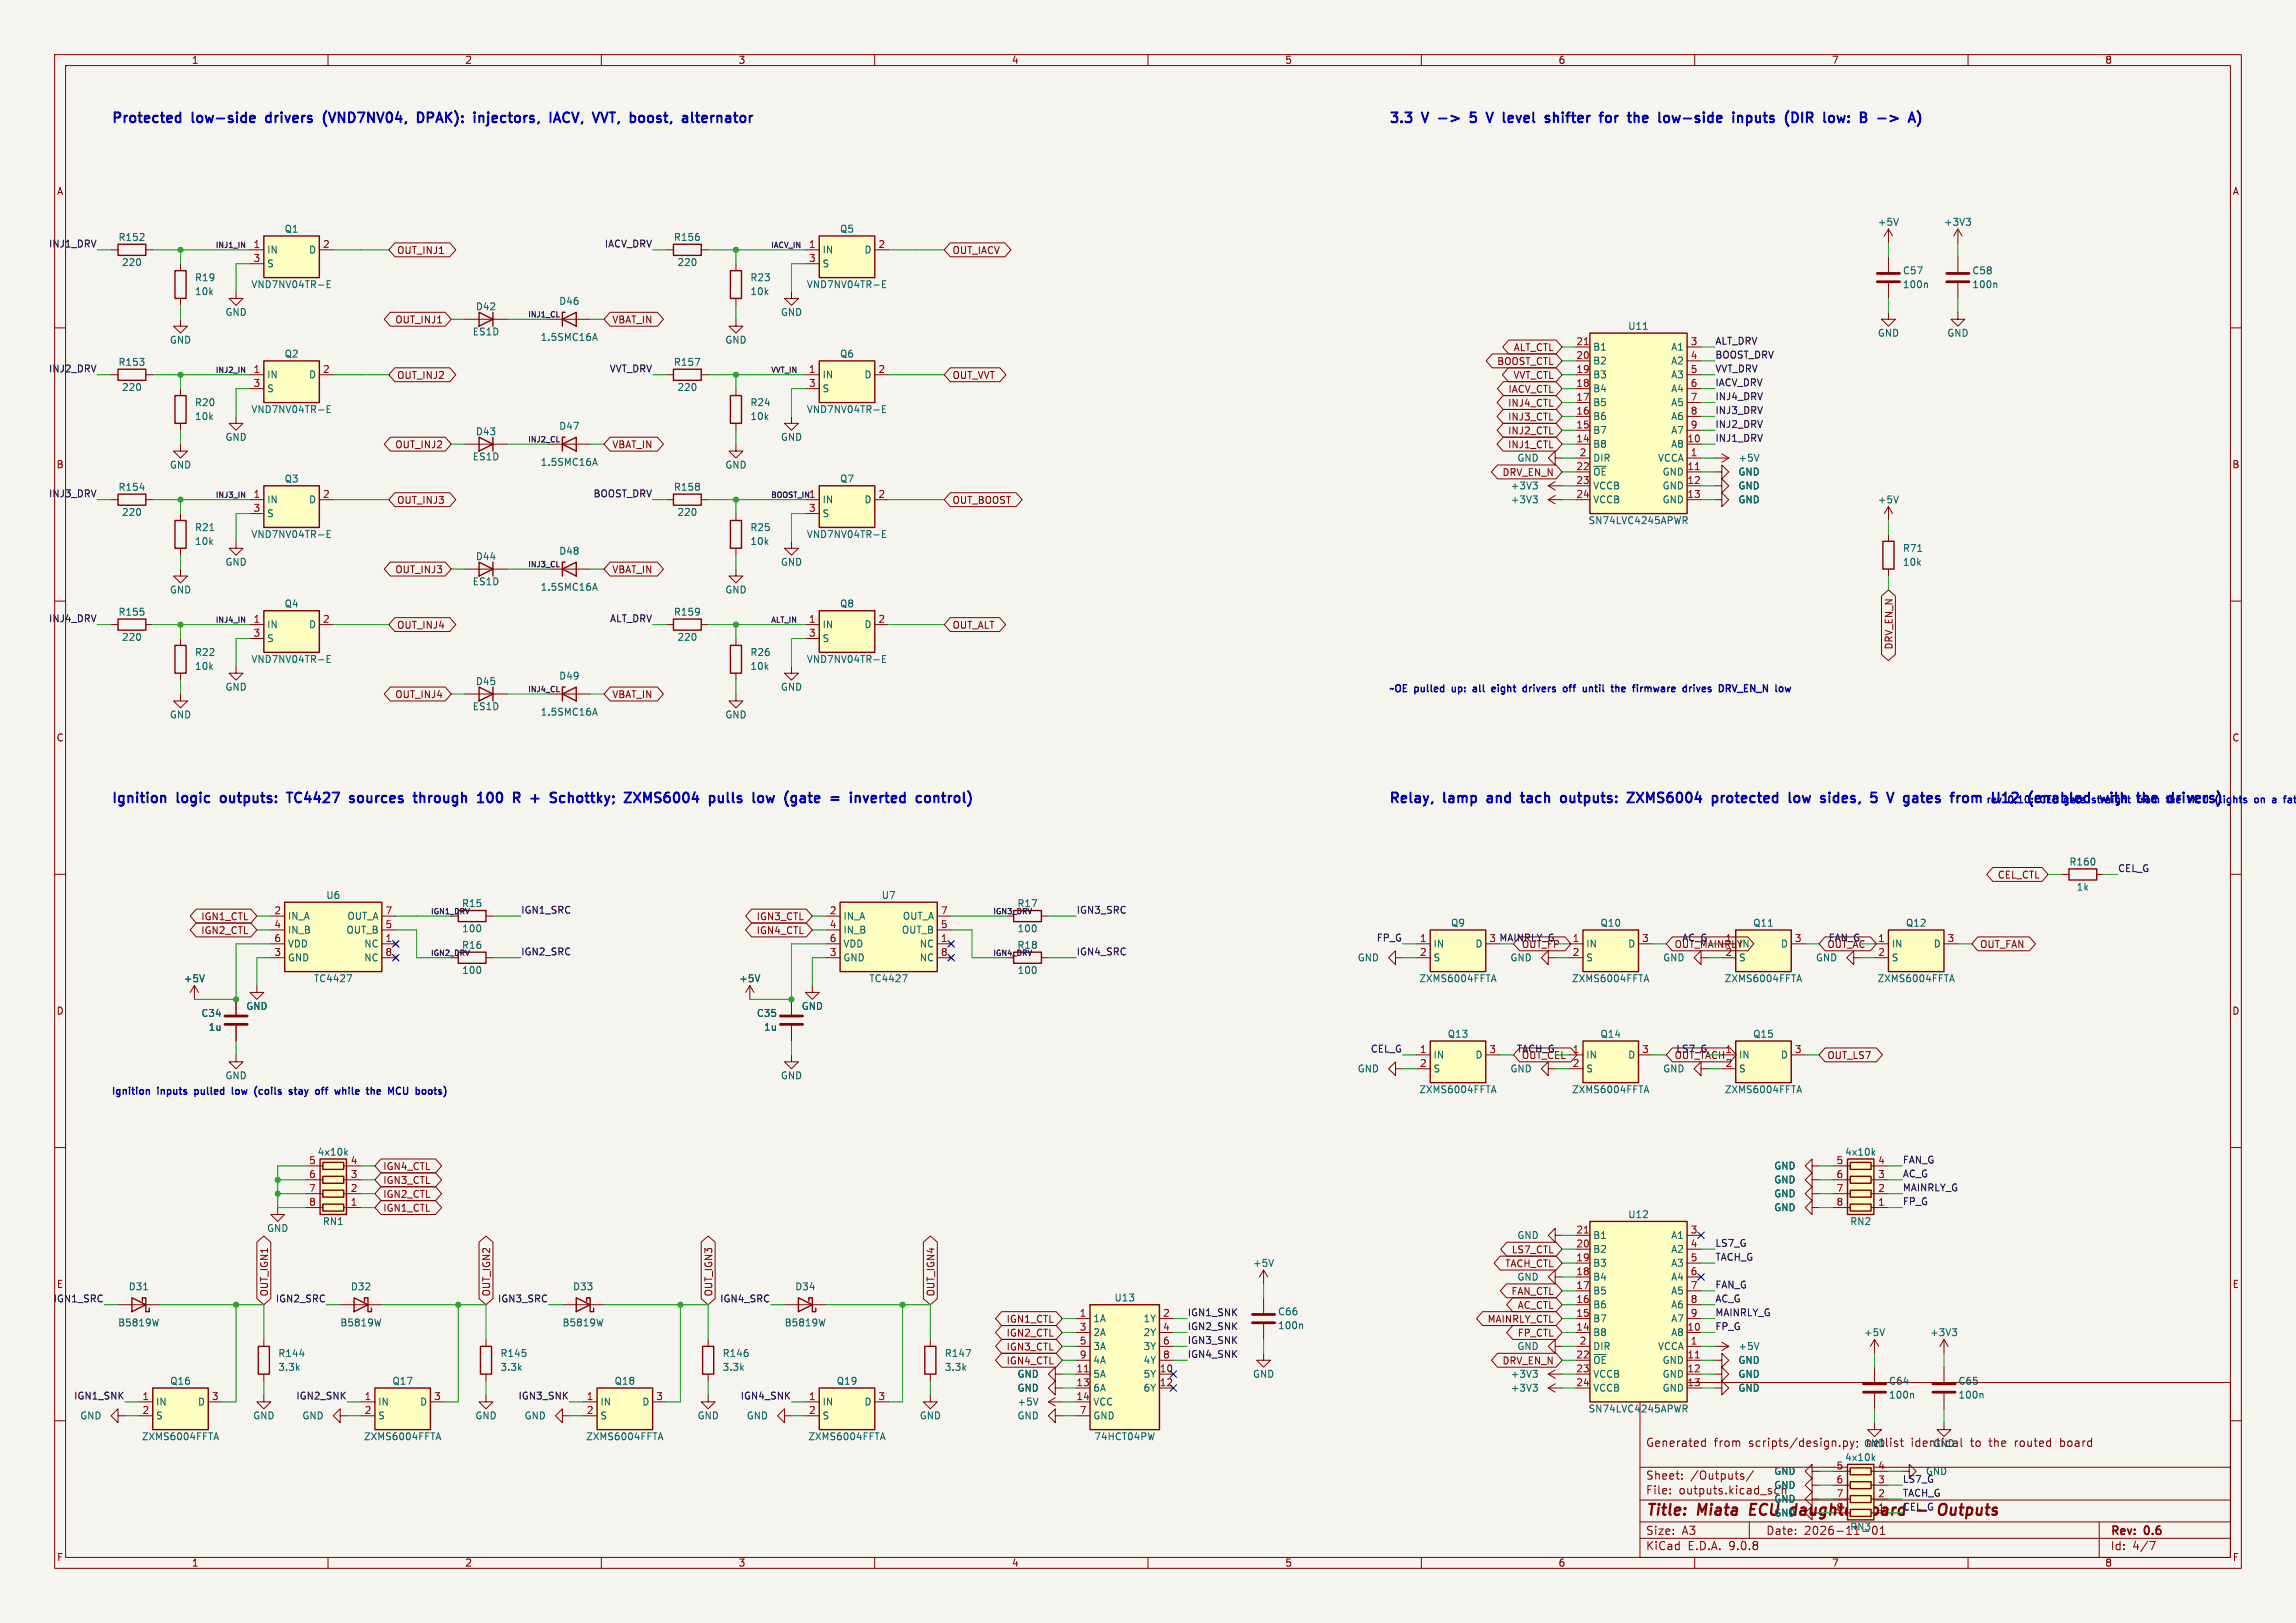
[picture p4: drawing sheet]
<svg xmlns="http://www.w3.org/2000/svg" width="420mm" height="297mm" viewBox="0 0 420 297" stroke-linecap="round" stroke-linejoin="round" font-family="sans-serif">
<defs><g id="words">
<g font-size="2.8" fill="#840000">
<text x="301" y="277.9">Title:</text>
<text x="310.6" y="277.9">Miata</text>
<text x="321" y="277.9">ECU</text>
<text x="357.9" y="277.9">Outputs</text>
</g>
<text font-size="2.8" fill="#009600" x="329.2" y="277.9">daughterboard</text>
<g font-size="2.5" fill="#0000c2">
<text x="20.3" y="22.6">Protected</text>
<text x="35.3" y="22.6">low-side</text>
<text x="49.5" y="22.6">drivers</text>
<text x="60.7" y="22.6">(VND7NV04,</text>
<text x="78.7" y="22.6">DPAK):</text>
<text x="89.7" y="22.6">injectors,</text>
<text x="104.4" y="22.6">IACV,</text>
<text x="113" y="22.6">VVT,</text>
<text x="120.5" y="22.6">boost,</text>
<text x="130.8" y="22.6">alternator</text>
<text x="254" y="22.6">3.3</text>
<text x="260.4" y="22.6">V</text>
<text x="264" y="22.6">-&gt;</text>
<text x="270.6" y="22.6">5</text>
<text x="274.4" y="22.6">V</text>
<text x="278" y="22.6">level</text>
<text x="286.4" y="22.6">shifter</text>
<text x="297.2" y="22.6">for</text>
<text x="303" y="22.6">the</text>
<text x="309.3" y="22.6">low-side</text>
<text x="323.6" y="22.6">inputs</text>
<text x="333.9" y="22.6">(DIR</text>
<text x="341.7" y="22.6">low:</text>
<text x="349.1" y="22.6">B</text>
<text x="20.3" y="147.1">Ignition</text>
<text x="32.5" y="147.1">logic</text>
<text x="41.2" y="147.1">outputs:</text>
<text x="54.2" y="147.1">TC4427</text>
<text x="66.3" y="147.1">sources</text>
<text x="78.8" y="147.1">through</text>
<text x="91.2" y="147.1">100</text>
<text x="98.4" y="147.1">R</text>
<text x="102.3" y="147.1">+</text>
<text x="106.6" y="147.1">Schottky;</text>
<text x="120.9" y="147.1">ZXMS6004</text>
<text x="137.1" y="147.1">pulls</text>
<text x="145.8" y="147.1">low</text>
<text x="152.3" y="147.1">(gate</text>
<text x="161.5" y="147.1">=</text>
<text x="165.8" y="147.1">inverted</text>
<text x="254" y="147.1">Relay,</text>
<text x="264.2" y="147.1">lamp</text>
<text x="272.9" y="147.1">and</text>
<text x="279.9" y="147.1">tach</text>
<text x="287.8" y="147.1">outputs:</text>
<text x="300.8" y="147.1">ZXMS6004</text>
<text x="316.9" y="147.1">protected</text>
<text x="331.7" y="147.1">low</text>
<text x="338.3" y="147.1">sides,</text>
<text x="348.2" y="147.1">5</text>
<text x="352" y="147.1">V</text>
<text x="355.6" y="147.1">gates</text>
<text x="365" y="147.1">from</text>
<text x="373.2" y="147.1">U12</text>
<text x="380.7" y="147.1">(enabled</text>
<text x="394.5" y="147.1">with</text>
<text x="402" y="147.1">the</text>
<text x="408.3" y="147.1">drivers)</text>
</g>
<g font-size="2.1" fill="#840000">
<text x="301" y="265">Generated</text>
<text x="313.5" y="265">from</text>
<text x="319.9" y="265">scripts/design.py;</text>
<text x="341.6" y="265">netlist</text>
<text x="350" y="265">identical</text>
<text x="361" y="265">to</text>
<text x="364.5" y="265">the</text>
<text x="369.3" y="265">routed</text>
<text x="377.7" y="265">board</text>
<text x="301" y="273.7">File:</text>
<text x="301" y="271">Sheet:</text>
<text x="307.1" y="273.7">outputs.kicad_sch</text>
<text x="309.2" y="271">/Outputs/</text>
<text x="301" y="281.1">Size:</text>
<text x="307.6" y="281.1">A3</text>
<text x="323" y="281.1">Date:</text>
<text x="330" y="281.1">2026-11-01</text>
<text x="386" y="281.3">Rev:</text>
<text x="392.4" y="281.3">0.6</text>
<text x="301" y="283.9">KiCad</text>
<text x="308.7" y="283.9">E.D.A.</text>
<text x="316.3" y="283.9">9.0.8</text>
<text x="386" y="283.9">Id:</text>
<text x="390.1" y="283.9">4/7</text>
</g>
<g font-size="1.8" fill="#840000">
<text x="35" y="11.9">1</text>
<text x="85" y="11.9">2</text>
<text x="135" y="11.9">3</text>
<text x="185" y="11.9">4</text>
<text x="235" y="11.9">5</text>
<text x="285" y="11.9">6</text>
<text x="335" y="11.9">7</text>
<text x="385" y="11.9">8</text>
<text x="10.3" y="35.9">A</text>
<text x="408.3" y="35.9">A</text>
<text x="72.5" y="46.7">OUT_INJ1</text>
<text x="174.1" y="46.7">OUT_IACV</text>
<text x="72.2" y="59.4">OUT_INJ1</text>
<text x="111.9" y="59.4">VBAT_IN</text>
<text x="276.8" y="64.5">ALT_CTL</text>
<text x="72.5" y="69.5">OUT_INJ2</text>
<text x="174.1" y="69.5">OUT_VVT</text>
<text x="273.8" y="67">BOOST_CTL</text>
<text x="276.7" y="69.5">VVT_CTL</text>
<text x="275.8" y="77.2">INJ3_CTL</text>
<text x="275.8" y="74.6">INJ4_CTL</text>
<text x="275.8" y="72.1">IACV_CTL</text>
<text x="72.2" y="82.2">OUT_INJ2</text>
<text x="111.9" y="82.2">VBAT_IN</text>
<text x="275.8" y="79.7">INJ2_CTL</text>
<text x="275.8" y="82.2">INJ1_CTL</text>
<text x="10.3" y="85.9">B</text>
<text x="274.7" y="87.3">DRV_EN_N</text>
<text x="408.2" y="85.9">B</text>
<text x="72.5" y="92.4">OUT_INJ3</text>
<text x="174.1" y="92.4">OUT_BOOST</text>
<text x="72.2" y="105.1">OUT_INJ3</text>
<text x="111.9" y="105.1">VBAT_IN</text>
<text x="72.5" y="115.3">OUT_INJ4</text>
<text x="174.1" y="115.3">OUT_ALT</text>
<text x="346.4" y="119" transform="rotate(-90 346.4 119)">DRV_EN_N</text>
<text x="72.2" y="128">OUT_INJ4</text>
<text x="111.9" y="128">VBAT_IN</text>
<text x="10.3" y="135.9">C</text>
<text x="408.2" y="135.9">C</text>
<text x="365.3" y="161">CEL_CTL</text>
<text x="36.7" y="171.1">IGN2_CTL</text>
<text x="36.7" y="168.6">IGN1_CTL</text>
<text x="138.3" y="168.6">IGN3_CTL</text>
<text x="138.3" y="171.1">IGN4_CTL</text>
<text x="315.5" y="172.5">1</text>
<text x="318" y="173.6">IN</text>
<text x="334.2" y="173.7">OUT_AC</text>
<text x="362.1" y="173.7">OUT_FAN</text>
<text x="10.3" y="185.9">D</text>
<text x="408.2" y="185.9">D</text>
<text x="334.2" y="194">OUT_LS7</text>
<text x="70" y="214.3">IGN4_CTL</text>
<text x="70" y="219.4">IGN2_CTL</text>
<text x="70" y="221.9">IGN1_CTL</text>
<text x="70" y="216.9">IGN3_CTL</text>
<text x="275.2" y="232.1">TACH_CTL</text>
<text x="276.4" y="229.6">LS7_CTL</text>
<text x="10.3" y="235.9">E</text>
<text x="49.2" y="237.3" transform="rotate(-90 49.2 237.3)">OUT_IGN1</text>
<text x="89.9" y="237.3" transform="rotate(-90 89.9 237.3)">OUT_IGN2</text>
<text x="130.5" y="237.3" transform="rotate(-90 130.5 237.3)">OUT_IGN3</text>
<text x="171.1" y="237.3" transform="rotate(-90 171.1 237.3)">OUT_IGN4</text>
<text x="276.4" y="237.2">FAN_CTL</text>
<text x="277.5" y="239.7">AC_CTL</text>
<text x="408.3" y="235.9">E</text>
<text x="184" y="242.3">IGN1_CTL</text>
<text x="184" y="244.8">IGN2_CTL</text>
<text x="272" y="242.3">MAINRLY_CTL</text>
<text x="277.5" y="244.8">FP_CTL</text>
<text x="184" y="249.9">IGN4_CTL</text>
<text x="184" y="247.3">IGN3_CTL</text>
<text x="274.7" y="249.9">DRV_EN_N</text>
<text x="10.3" y="285.9">F</text>
<text x="35" y="286.9">1</text>
<text x="85" y="286.9">2</text>
<text x="135" y="286.9">3</text>
<text x="185" y="286.9">4</text>
<text x="235" y="286.9">5</text>
<text x="285" y="286.9">6</text>
<text x="335" y="286.9">7</text>
<text x="385" y="286.9">8</text>
<text x="408.3" y="285.9">F</text>
</g>
<g font-size="1.8" fill="#006464">
<text x="343.4" y="41.5">+5V</text>
<text x="355.5" y="41.5">+3V3</text>
<text x="21.6" y="44.3">R152</text>
<text x="48.8" y="46.6">IN</text>
<text x="52" y="42.8">Q1</text>
<text x="56.4" y="46.6">D</text>
<text x="123.2" y="44.3">R156</text>
<text x="150.4" y="46.6">IN</text>
<text x="153.6" y="42.8">Q5</text>
<text x="158" y="46.6">D</text>
<text x="22.2" y="48.9">220</text>
<text x="35.6" y="51.7">R19</text>
<text x="45.9" y="52.9">VND7NV04TR-E</text>
<text x="48.8" y="49.1">S</text>
<text x="123.8" y="48.9">220</text>
<text x="137.2" y="51.7">R23</text>
<text x="147.5" y="52.9">VND7NV04TR-E</text>
<text x="150.4" y="49.1">S</text>
<text x="348" y="52.9">100n</text>
<text x="348" y="50.4">C57</text>
<text x="360.7" y="52.9">100n</text>
<text x="360.7" y="50.4">C58</text>
<text x="35.6" y="54.2">10k</text>
<text x="41.1" y="58">GND</text>
<text x="87" y="57">D42</text>
<text x="102.2" y="56">D46</text>
<text x="137.2" y="54.2">10k</text>
<text x="142.7" y="58">GND</text>
<text x="31" y="63.1">GND</text>
<text x="52" y="65.6">Q2</text>
<text x="86.4" y="61.6">ES1D</text>
<text x="98.8" y="62.6">1.5SMC16A</text>
<text x="132.6" y="63.1">GND</text>
<text x="153.6" y="65.6">Q6</text>
<text x="291.3" y="64.4">B1</text>
<text x="297.7" y="60.6">U11</text>
<text x="305.6" y="64.4">A1</text>
<text x="343.4" y="61.8">GND</text>
<text x="356.1" y="61.8">GND</text>
<text x="21.6" y="67.1">R153</text>
<text x="22.2" y="71.7">220</text>
<text x="48.8" y="69.4">IN</text>
<text x="48.8" y="72">S</text>
<text x="56.4" y="69.4">D</text>
<text x="123.2" y="67.1">R157</text>
<text x="123.8" y="71.7">220</text>
<text x="150.4" y="69.4">IN</text>
<text x="150.4" y="72">S</text>
<text x="158" y="69.4">D</text>
<text x="291.3" y="66.9">B2</text>
<text x="291.3" y="69.4">B3</text>
<text x="291.3" y="72">B4</text>
<text x="305.6" y="66.9">A2</text>
<text x="305.6" y="69.4">A3</text>
<text x="305.6" y="72">A4</text>
<text x="35.6" y="77.1">10k</text>
<text x="35.6" y="74.5">R20</text>
<text x="45.9" y="75.8">VND7NV04TR-E</text>
<text x="137.2" y="77.1">10k</text>
<text x="137.2" y="74.5">R24</text>
<text x="147.5" y="75.8">VND7NV04TR-E</text>
<text x="291.3" y="74.5">B5</text>
<text x="291.3" y="77.1">B6</text>
<text x="305.6" y="74.5">A5</text>
<text x="305.6" y="77.1">A6</text>
<text x="41.1" y="80.9">GND</text>
<text x="87" y="79.8">D43</text>
<text x="102.2" y="78.8">D47</text>
<text x="142.7" y="80.9">GND</text>
<text x="291.3" y="79.6">B7</text>
<text x="291.3" y="82.1">B8</text>
<text x="305.6" y="79.6">A7</text>
<text x="305.6" y="82.1">A8</text>
<text x="31" y="85.9">GND</text>
<text x="52" y="88.5">Q3</text>
<text x="86.4" y="84.4">ES1D</text>
<text x="98.8" y="85.4">1.5SMC16A</text>
<text x="132.6" y="85.9">GND</text>
<text x="153.6" y="88.5">Q7</text>
<text x="276.3" y="89.8">+3V3</text>
<text x="277.5" y="84.7">GND</text>
<text x="291.3" y="84.7">DIR</text>
<text x="291.3" y="87.2">~{OE}</text>
<text x="291.3" y="89.8">VCCB</text>
<text x="303.2" y="84.7">VCCA</text>
<text x="304" y="87.2">GND</text>
<text x="304" y="89.8">GND</text>
<text x="317.9" y="87.2">GND</text>
<text x="317.9" y="89.8">GND</text>
<text x="317.9" y="84.7">+5V</text>
<text x="21.6" y="90">R154</text>
<text x="22.2" y="94.6">220</text>
<text x="48.8" y="92.3">IN</text>
<text x="48.8" y="94.8">S</text>
<text x="56.4" y="92.3">D</text>
<text x="123.2" y="90">R158</text>
<text x="123.8" y="94.6">220</text>
<text x="150.4" y="92.3">IN</text>
<text x="150.4" y="94.8">S</text>
<text x="158" y="92.3">D</text>
<text x="276.3" y="92.3">+3V3</text>
<text x="291.3" y="92.3">VCCB</text>
<text x="304" y="92.3">GND</text>
<text x="317.9" y="92.3">GND</text>
<text x="343.4" y="92.3">+5V</text>
<text x="35.6" y="99.9">10k</text>
<text x="35.6" y="97.4">R21</text>
<text x="45.9" y="98.7">VND7NV04TR-E</text>
<text x="102.2" y="101.7">D48</text>
<text x="137.2" y="99.9">10k</text>
<text x="137.2" y="97.4">R25</text>
<text x="147.5" y="98.7">VND7NV04TR-E</text>
<text x="290.5" y="96.1">SN74LVC4245APWR</text>
<text x="348" y="101.2">R71</text>
<text x="41.1" y="103.7">GND</text>
<text x="86.4" y="107.3">ES1D</text>
<text x="87" y="102.7">D44</text>
<text x="142.7" y="103.7">GND</text>
<text x="348" y="103.7">10k</text>
<text x="21.6" y="112.9">R155</text>
<text x="31" y="108.8">GND</text>
<text x="52" y="111.4">Q4</text>
<text x="98.8" y="108.3">1.5SMC16A</text>
<text x="123.2" y="112.9">R159</text>
<text x="132.6" y="108.8">GND</text>
<text x="153.6" y="111.4">Q8</text>
<text x="22.2" y="117.5">220</text>
<text x="48.8" y="115.2">IN</text>
<text x="48.8" y="117.7">S</text>
<text x="56.4" y="115.2">D</text>
<text x="123.8" y="117.5">220</text>
<text x="150.4" y="115.2">IN</text>
<text x="150.4" y="117.7">S</text>
<text x="158" y="115.2">D</text>
<text x="35.6" y="122.8">10k</text>
<text x="35.6" y="120.2">R22</text>
<text x="45.9" y="121.5">VND7NV04TR-E</text>
<text x="87" y="125.6">D45</text>
<text x="102.2" y="124.6">D49</text>
<text x="137.2" y="122.8">10k</text>
<text x="137.2" y="120.2">R26</text>
<text x="147.5" y="121.5">VND7NV04TR-E</text>
<text x="31" y="131.7">GND</text>
<text x="41.1" y="126.6">GND</text>
<text x="86.4" y="130.2">ES1D</text>
<text x="98.8" y="131.2">1.5SMC16A</text>
<text x="132.6" y="131.7">GND</text>
<text x="142.7" y="126.6">GND</text>
<text x="378.4" y="158.6">R160</text>
<text x="59.6" y="164.7">U6</text>
<text x="161.2" y="164.7">U7</text>
<text x="379.8" y="163.2">1k</text>
<text x="52.6" y="168.5">IN_A</text>
<text x="52.6" y="171">IN_B</text>
<text x="52.6" y="173.6">VDD</text>
<text x="63.3" y="171">OUT_B</text>
<text x="63.5" y="168.5">OUT_A</text>
<text x="66.5" y="173.6">NC</text>
<text x="84.4" y="170.8">100</text>
<text x="154.2" y="168.5">IN_A</text>
<text x="154.2" y="171">IN_B</text>
<text x="154.2" y="173.6">VDD</text>
<text x="164.9" y="171">OUT_B</text>
<text x="165.1" y="168.5">OUT_A</text>
<text x="168.1" y="173.6">NC</text>
<text x="186" y="170.8">100</text>
<text x="262.1" y="173.6">IN</text>
<text x="265.3" y="169.8">Q9</text>
<text x="269.8" y="173.6">D</text>
<text x="290.1" y="173.6">IN</text>
<text x="292.7" y="169.8">Q10</text>
<text x="297.7" y="173.6">D</text>
<text x="320.6" y="169.8">Q11</text>
<text x="325.7" y="173.6">D</text>
<text x="345.9" y="173.6">IN</text>
<text x="348.5" y="169.8">Q12</text>
<text x="353.6" y="173.6">D</text>
<text x="33.5" y="179.9">+5V</text>
<text x="52.6" y="176.1">GND</text>
<text x="57.3" y="179.9">TC4427</text>
<text x="66.5" y="176.1">NC</text>
<text x="84.4" y="178.4">100</text>
<text x="135.1" y="179.9">+5V</text>
<text x="154.2" y="176.1">GND</text>
<text x="158.9" y="179.9">TC4427</text>
<text x="168.1" y="176.1">NC</text>
<text x="186" y="178.4">100</text>
<text x="248.3" y="176.1">GND</text>
<text x="259.5" y="179.9">ZXMS6004FFTA</text>
<text x="262.1" y="176.1">S</text>
<text x="276.2" y="176.1">GND</text>
<text x="287.5" y="179.9">ZXMS6004FFTA</text>
<text x="290.1" y="176.1">S</text>
<text x="304.1" y="176.1">GND</text>
<text x="315.4" y="179.9">ZXMS6004FFTA</text>
<text x="318" y="176.1">S</text>
<text x="332.1" y="176.1">GND</text>
<text x="343.3" y="179.9">ZXMS6004FFTA</text>
<text x="345.9" y="176.1">S</text>
<text x="45" y="185">GND</text>
<text x="146.6" y="185">GND</text>
<text x="36.7" y="186.3">C34</text>
<text x="38.1" y="188.8">1u</text>
<text x="138.3" y="186.3">C35</text>
<text x="139.7" y="188.8">1u</text>
<text x="264.7" y="190.1">Q13</text>
<text x="292.7" y="190.1">Q14</text>
<text x="320.6" y="190.1">Q15</text>
<text x="41.1" y="197.7">GND</text>
<text x="142.7" y="197.7">GND</text>
<text x="248.3" y="196.4">GND</text>
<text x="262.1" y="193.9">IN</text>
<text x="262.1" y="196.4">S</text>
<text x="269.8" y="193.9">D</text>
<text x="276.2" y="196.4">GND</text>
<text x="290.1" y="193.9">IN</text>
<text x="290.1" y="196.4">S</text>
<text x="297.7" y="193.9">D</text>
<text x="304.1" y="196.4">GND</text>
<text x="318" y="193.9">IN</text>
<text x="318" y="196.4">S</text>
<text x="325.7" y="193.9">D</text>
<text x="259.5" y="200.3">ZXMS6004FFTA</text>
<text x="287.5" y="200.3">ZXMS6004FFTA</text>
<text x="315.4" y="200.3">ZXMS6004FFTA</text>
<text x="58" y="211.7">4x10k</text>
<text x="324.5" y="214.2">GND</text>
<text x="337.4" y="211.7">4x10k</text>
<text x="324.5" y="216.8">GND</text>
<text x="324.5" y="219.3">GND</text>
<text x="324.5" y="221.8">GND</text>
<text x="48.8" y="225.6">GND</text>
<text x="59" y="224.4">RN1</text>
<text x="277.5" y="226.9">GND</text>
<text x="291.3" y="226.9">B1</text>
<text x="297.7" y="223.1">U12</text>
<text x="305.6" y="226.9">A1</text>
<text x="338.4" y="224.4">RN2</text>
<text x="229.1" y="232">+5V</text>
<text x="291.3" y="229.5">B2</text>
<text x="291.3" y="232">B3</text>
<text x="305.6" y="229.5">A2</text>
<text x="305.6" y="232">A3</text>
<text x="23.5" y="236.3">D31</text>
<text x="64.1" y="236.3">D32</text>
<text x="104.7" y="236.3">D33</text>
<text x="145.4" y="236.3">D34</text>
<text x="203.8" y="238.4">U13</text>
<text x="277.5" y="234.5">GND</text>
<text x="291.3" y="234.5">B4</text>
<text x="291.3" y="237.1">B5</text>
<text x="291.3" y="239.6">B6</text>
<text x="305.6" y="234.5">A4</text>
<text x="305.6" y="237.1">A5</text>
<text x="305.6" y="239.6">A6</text>
<text x="21.5" y="242.9">B5819W</text>
<text x="62.2" y="242.9">B5819W</text>
<text x="102.8" y="242.9">B5819W</text>
<text x="143.4" y="242.9">B5819W</text>
<text x="199.9" y="242.2">1A</text>
<text x="199.9" y="244.7">2A</text>
<text x="209.1" y="242.2">1Y</text>
<text x="209.1" y="244.7">2Y</text>
<text x="233.7" y="243.4">100n</text>
<text x="233.7" y="240.9">C66</text>
<text x="291.3" y="242.2">B7</text>
<text x="291.3" y="244.7">B8</text>
<text x="305.6" y="242.2">A7</text>
<text x="305.6" y="244.7">A8</text>
<text x="340.9" y="244.7">+5V</text>
<text x="353" y="244.7">+3V3</text>
<text x="50.8" y="248.5">R144</text>
<text x="50.8" y="251.1">3.3k</text>
<text x="91.4" y="248.5">R145</text>
<text x="91.4" y="251.1">3.3k</text>
<text x="132.1" y="248.5">R146</text>
<text x="132.1" y="251.1">3.3k</text>
<text x="172.7" y="248.5">R147</text>
<text x="172.7" y="251.1">3.3k</text>
<text x="199.9" y="247.2">3A</text>
<text x="199.9" y="249.8">4A</text>
<text x="209.1" y="247.2">3Y</text>
<text x="209.1" y="249.8">4Y</text>
<text x="277.5" y="247.2">GND</text>
<text x="291.3" y="247.2">DIR</text>
<text x="291.3" y="249.8">~{OE}</text>
<text x="303.2" y="247.2">VCCA</text>
<text x="304" y="249.8">GND</text>
<text x="317.9" y="247.2">+5V</text>
<text x="317.9" y="249.8">GND</text>
<text x="28.4" y="257.4">IN</text>
<text x="31" y="253.6">Q16</text>
<text x="36.1" y="257.4">D</text>
<text x="69.1" y="257.4">IN</text>
<text x="71.7" y="253.6">Q17</text>
<text x="76.8" y="257.4">D</text>
<text x="109.7" y="257.4">IN</text>
<text x="112.3" y="253.6">Q18</text>
<text x="117.4" y="257.4">D</text>
<text x="150.4" y="257.4">IN</text>
<text x="153" y="253.6">Q19</text>
<text x="158" y="257.4">D</text>
<text x="186" y="254.9">GND</text>
<text x="186" y="257.4">+5V</text>
<text x="186" y="252.3">GND</text>
<text x="199.9" y="252.3">5A</text>
<text x="199.9" y="254.9">6A</text>
<text x="199.9" y="257.4">VCC</text>
<text x="209.1" y="252.3">5Y</text>
<text x="209.1" y="254.9">6Y</text>
<text x="229.1" y="252.3">GND</text>
<text x="276.3" y="252.3">+3V3</text>
<text x="276.3" y="254.9">+3V3</text>
<text x="291.3" y="252.3">VCCB</text>
<text x="291.3" y="254.9">VCCB</text>
<text x="304" y="252.3">GND</text>
<text x="304" y="254.9">GND</text>
<text x="317.9" y="254.9">GND</text>
<text x="317.9" y="252.3">GND</text>
<text x="345.4" y="256.1">100n</text>
<text x="345.4" y="253.6">C64</text>
<text x="358.1" y="256.1">100n</text>
<text x="358.1" y="253.6">C65</text>
<text x="14.6" y="259.9">GND</text>
<text x="25.8" y="263.8">ZXMS6004FFTA</text>
<text x="28.4" y="259.9">S</text>
<text x="46.2" y="259.9">GND</text>
<text x="55.2" y="259.9">GND</text>
<text x="66.5" y="263.8">ZXMS6004FFTA</text>
<text x="69.1" y="259.9">S</text>
<text x="86.9" y="259.9">GND</text>
<text x="95.9" y="259.9">GND</text>
<text x="107.1" y="263.8">ZXMS6004FFTA</text>
<text x="109.7" y="259.9">S</text>
<text x="127.5" y="259.9">GND</text>
<text x="136.5" y="259.9">GND</text>
<text x="147.8" y="263.8">ZXMS6004FFTA</text>
<text x="150.4" y="259.9">S</text>
<text x="168.1" y="259.9">GND</text>
<text x="186" y="259.9">GND</text>
<text x="199.9" y="259.9">GND</text>
<text x="200.1" y="263.8">74HCT04PW</text>
<text x="290.5" y="258.7">SN74LVC4245APWR</text>
<text x="337.4" y="267.6">4x10k</text>
<text x="340.9" y="265">GND</text>
<text x="353.6" y="265">GND</text>
<text x="324.5" y="272.6">GND</text>
<text x="324.5" y="275.2">GND</text>
<text x="324.5" y="270.1">GND</text>
<text x="324.5" y="277.7">GND</text>
<text x="338.4" y="280.3">RN3</text>
</g>
<g font-size="1.8" fill="#0f0f0f">
<text x="8.9" y="45.4">INJ1_DRV</text>
<text x="110.5" y="45.4">IACV_DRV</text>
<text x="313.7" y="65.7">BOOST_DRV</text>
<text x="313.7" y="63.2">ALT_DRV</text>
<text x="8.9" y="68.2">INJ2_DRV</text>
<text x="111.4" y="68.2">VVT_DRV</text>
<text x="313.7" y="68.2">VVT_DRV</text>
<text x="313.7" y="70.8">IACV_DRV</text>
<text x="313.7" y="75.9">INJ3_DRV</text>
<text x="313.7" y="73.3">INJ4_DRV</text>
<text x="313.7" y="80.9">INJ1_DRV</text>
<text x="313.7" y="78.4">INJ2_DRV</text>
<text x="8.9" y="91.1">INJ3_DRV</text>
<text x="108.5" y="91.1">BOOST_DRV</text>
<text x="147.9" y="91.2">1</text>
<text x="8.9" y="114">INJ4_DRV</text>
<text x="111.5" y="114">ALT_DRV</text>
<text x="387.3" y="159.7">CEL_G</text>
<text x="84.4" y="166.2">R15</text>
<text x="95.2" y="167.3">IGN1_SRC</text>
<text x="186" y="166.2">R17</text>
<text x="196.8" y="167.3">IGN3_SRC</text>
<text x="84.4" y="173.8">R16</text>
<text x="186" y="173.8">R18</text>
<text x="251.7" y="172.4">FP_G</text>
<text x="278.3" y="173.7">OUT_FP</text>
<text x="307.6" y="172.4">AC_G</text>
<text x="334.4" y="172.4">FAN_G</text>
<text x="95.2" y="174.9">IGN2_SRC</text>
<text x="196.8" y="174.9">IGN4_SRC</text>
<text x="250.7" y="192.7">CEL_G</text>
<text x="277.4" y="192.7">TACH_G</text>
<text x="306.5" y="192.7">LS7_G</text>
<text x="348" y="213">FAN_G</text>
<text x="348" y="215.6">AC_G</text>
<text x="348" y="218.1">MAINRLY_G</text>
<text x="348" y="220.6">FP_G</text>
<text x="313.7" y="230.8">TACH_G</text>
<text x="313.7" y="228.3">LS7_G</text>
<text x="9.7" y="238.4">IGN1_SRC</text>
<text x="50.4" y="238.4">IGN2_SRC</text>
<text x="91" y="238.4">IGN3_SRC</text>
<text x="131.6" y="238.4">IGN4_SRC</text>
<text x="313.7" y="238.4">AC_G</text>
<text x="313.7" y="235.9">FAN_G</text>
<text x="217.2" y="241">IGN1_SNK</text>
<text x="217.2" y="243.5">IGN2_SNK</text>
<text x="313.7" y="241">MAINRLY_G</text>
<text x="313.7" y="243.5">FP_G</text>
<text x="217.2" y="246">IGN3_SNK</text>
<text x="217.2" y="248.6">IGN4_SNK</text>
<text x="13.5" y="256.2">IGN1_SNK</text>
<text x="54.1" y="256.2">IGN2_SNK</text>
<text x="94.7" y="256.2">IGN3_SNK</text>
<text x="135.4" y="256.2">IGN4_SNK</text>
<text x="348" y="274">TACH_G</text>
<text x="348" y="271.4">LS7_G</text>
<text x="352.2" y="270.1">GND</text>
<text x="348" y="276.5">CEL_G</text>
</g>
<g font-size="1.8" fill="#a90000">
<text x="46.3" y="45.5">1</text>
<text x="59" y="45.5">2</text>
<text x="147.9" y="45.5">1</text>
<text x="160.6" y="45.5">2</text>
<text x="46.3" y="48">3</text>
<text x="147.9" y="48">3</text>
<text x="288.2" y="63.2">21</text>
<text x="288.2" y="65.8">20</text>
<text x="309.2" y="63.2">3</text>
<text x="309.2" y="65.8">4</text>
<text x="46.3" y="68.3">1</text>
<text x="46.3" y="70.9">3</text>
<text x="59" y="68.3">2</text>
<text x="147.9" y="68.3">1</text>
<text x="147.9" y="70.9">3</text>
<text x="160.6" y="68.3">2</text>
<text x="288.2" y="68.3">19</text>
<text x="288.2" y="70.9">18</text>
<text x="309.2" y="68.3">5</text>
<text x="309.2" y="70.9">6</text>
<text x="288.2" y="73.4">17</text>
<text x="288.2" y="75.9">16</text>
<text x="309.2" y="73.4">7</text>
<text x="309.2" y="75.9">8</text>
<text x="288.2" y="78.5">15</text>
<text x="288.2" y="81">14</text>
<text x="288.9" y="83.6">2</text>
<text x="308.6" y="81">10</text>
<text x="309.2" y="78.5">9</text>
<text x="309.2" y="83.6">1</text>
<text x="288.2" y="86.1">22</text>
<text x="288.2" y="88.6">23</text>
<text x="308.6" y="86.1">11</text>
<text x="308.6" y="88.6">12</text>
<text x="46.3" y="91.2">1</text>
<text x="46.3" y="93.7">3</text>
<text x="59" y="91.2">2</text>
<text x="147.9" y="93.7">3</text>
<text x="160.6" y="91.2">2</text>
<text x="288.2" y="91.2">24</text>
<text x="308.6" y="91.2">13</text>
<text x="46.3" y="114">1</text>
<text x="46.3" y="116.6">3</text>
<text x="59" y="114">2</text>
<text x="147.9" y="114">1</text>
<text x="147.9" y="116.6">3</text>
<text x="160.6" y="114">2</text>
<text x="50.1" y="167.4">2</text>
<text x="70.4" y="167.4">7</text>
<text x="151.7" y="167.4">2</text>
<text x="172" y="167.4">7</text>
<text x="50.1" y="169.9">4</text>
<text x="50.1" y="172.5">6</text>
<text x="70.4" y="169.9">5</text>
<text x="70.4" y="172.5">1</text>
<text x="151.7" y="169.9">4</text>
<text x="151.7" y="172.5">6</text>
<text x="172" y="169.9">5</text>
<text x="172" y="172.5">1</text>
<text x="259.6" y="172.5">1</text>
<text x="287.6" y="172.5">1</text>
<text x="300.3" y="172.5">3</text>
<text x="328.2" y="172.5">3</text>
<text x="343.5" y="172.5">1</text>
<text x="356.2" y="172.5">3</text>
<text x="50.1" y="175">3</text>
<text x="70.4" y="175">8</text>
<text x="151.7" y="175">3</text>
<text x="172" y="175">8</text>
<text x="259.6" y="175">2</text>
<text x="287.6" y="175">2</text>
<text x="315.5" y="175">2</text>
<text x="343.5" y="175">2</text>
<text x="259.6" y="192.8">1</text>
<text x="259.6" y="195.3">2</text>
<text x="272.3" y="192.8">3</text>
<text x="287.6" y="192.8">1</text>
<text x="287.6" y="195.3">2</text>
<text x="300.3" y="192.8">3</text>
<text x="315.5" y="192.8">1</text>
<text x="315.5" y="195.3">2</text>
<text x="328.2" y="192.8">3</text>
<text x="56.4" y="215.6">6</text>
<text x="56.4" y="213.1">5</text>
<text x="64.1" y="215.6">3</text>
<text x="64.1" y="213.1">4</text>
<text x="335.8" y="215.6">6</text>
<text x="335.8" y="213.1">5</text>
<text x="343.5" y="215.6">3</text>
<text x="343.5" y="213.1">4</text>
<text x="56.4" y="220.7">8</text>
<text x="56.4" y="218.2">7</text>
<text x="64.1" y="220.7">1</text>
<text x="64.1" y="218.2">2</text>
<text x="335.8" y="220.7">8</text>
<text x="335.8" y="218.2">7</text>
<text x="343.5" y="220.7">1</text>
<text x="343.5" y="218.2">2</text>
<text x="288.2" y="225.8">21</text>
<text x="309.2" y="225.8">3</text>
<text x="288.2" y="228.3">20</text>
<text x="288.2" y="230.9">19</text>
<text x="288.2" y="233.4">18</text>
<text x="309.2" y="228.3">4</text>
<text x="309.2" y="230.9">5</text>
<text x="309.2" y="233.4">6</text>
<text x="288.2" y="236">17</text>
<text x="288.2" y="238.5">16</text>
<text x="309.2" y="236">7</text>
<text x="309.2" y="238.5">8</text>
<text x="197.4" y="241">1</text>
<text x="197.4" y="243.6">3</text>
<text x="212.7" y="241">2</text>
<text x="212.7" y="243.6">4</text>
<text x="288.2" y="241">15</text>
<text x="288.2" y="243.6">14</text>
<text x="308.6" y="243.6">10</text>
<text x="309.2" y="241">9</text>
<text x="196.8" y="251.2">11</text>
<text x="197.4" y="246.1">5</text>
<text x="197.4" y="248.7">9</text>
<text x="212" y="251.2">10</text>
<text x="212.7" y="246.1">6</text>
<text x="212.7" y="248.7">8</text>
<text x="288.2" y="248.7">22</text>
<text x="288.2" y="251.2">23</text>
<text x="288.9" y="246.1">2</text>
<text x="308.6" y="248.7">11</text>
<text x="308.6" y="251.2">12</text>
<text x="309.2" y="246.1">1</text>
<text x="26" y="256.3">1</text>
<text x="38.7" y="256.3">3</text>
<text x="66.6" y="256.3">1</text>
<text x="79.3" y="256.3">3</text>
<text x="107.2" y="256.3">1</text>
<text x="119.9" y="256.3">3</text>
<text x="147.9" y="256.3">1</text>
<text x="160.6" y="256.3">3</text>
<text x="196.8" y="253.7">13</text>
<text x="196.8" y="256.3">14</text>
<text x="212" y="253.7">12</text>
<text x="288.2" y="253.7">24</text>
<text x="308.6" y="253.7">13</text>
<text x="26" y="258.8">2</text>
<text x="66.6" y="258.8">2</text>
<text x="107.2" y="258.8">2</text>
<text x="147.9" y="258.8">2</text>
<text x="197.4" y="258.8">7</text>
<text x="335.8" y="269">5</text>
<text x="343.5" y="269">4</text>
<text x="335.8" y="274.1">7</text>
<text x="335.8" y="271.5">6</text>
<text x="343.5" y="274.1">2</text>
<text x="343.5" y="271.5">3</text>
<text x="335.8" y="276.6">8</text>
<text x="343.5" y="276.6">1</text>
</g>
<g font-size="1.8" fill="#0000c2">
<text x="254" y="126.8">~OE</text>
<text x="258.9" y="126.8">pulled</text>
<text x="266.2" y="126.8">up:</text>
<text x="270.6" y="126.8">all</text>
<text x="274.5" y="126.8">eight</text>
<text x="280.7" y="126.8">drivers</text>
<text x="288.6" y="126.8">off</text>
<text x="292.7" y="126.8">until</text>
<text x="298.5" y="126.8">the</text>
<text x="302.9" y="126.8">firmware</text>
<text x="312.5" y="126.8">drives</text>
<text x="319.6" y="126.8">DRV_EN_N</text>
<text x="363.2" y="147.1">rev</text>
<text x="367.5" y="147.1">0.10:</text>
<text x="373.9" y="147.1">CEL</text>
<text x="378.8" y="147.1">gate</text>
<text x="384.4" y="147.1">straight</text>
<text x="393.2" y="147.1">from</text>
<text x="399" y="147.1">the</text>
<text x="403.4" y="147.1">MCU</text>
<text x="409" y="147.1">(lights</text>
<text x="416.6" y="147.1">on</text>
<text x="20.3" y="200.4">Ignition</text>
<text x="28.9" y="200.4">inputs</text>
<text x="36.2" y="200.4">pulled</text>
<text x="43.6" y="200.4">low</text>
<text x="48.2" y="200.4">(coils</text>
<text x="55" y="200.4">stay</text>
<text x="60.4" y="200.4">off</text>
<text x="64.5" y="200.4">while</text>
<text x="70.8" y="200.4">the</text>
<text x="75.2" y="200.4">MCU</text>
<text x="80.7" y="200.4">boots)</text>
</g>
<g font-size="1.8" fill="#009600">
<text x="272.3" y="172.5">3 MAINRLY_G</text>
<text x="306.2" y="173.7">OUT_MAINRLY</text>
<text x="278.3" y="194">OUT_CEL</text>
<text x="306.2" y="194">OUT_TACH</text>
</g>
<g font-size="1.4" fill="#0f0f0f">
<text x="39.4" y="45.4">INJ1_IN</text>
<text x="141" y="45.4">IACV_IN</text>
<text x="96.5" y="58.1">INJ1_CL</text>
<text x="39.4" y="68.3">INJ2_IN</text>
<text x="141" y="68.3">VVT_IN</text>
<text x="96.5" y="81">INJ2_CL</text>
<text x="39.4" y="91.2">INJ3_IN</text>
<text x="141" y="91.2">BOOST_IN</text>
<text x="96.5" y="103.9">INJ3_CL</text>
<text x="39.4" y="114">INJ4_IN</text>
<text x="141" y="114">ALT_IN</text>
<text x="96.5" y="126.7">INJ4_CL</text>
<text x="78.7" y="167.4">IGN1_DRV</text>
<text x="181.6" y="167.4">IGN3_DRV</text>
<text x="78.7" y="175">IGN2_DRV</text>
<text x="181.6" y="175">IGN4_DRV</text>
</g>
</g></defs>
<path d="M0 0h420v297h-420z" fill="#f5f4ef" stroke="#f5f4ef" stroke-width=".18"/>
<g fill="none" stroke="#840000" stroke-width=".18">
<path d="M10 10h400v277h-400zM12 12h396v273h-396zM60 10v2M110 10v2M160 10v2M210 10v2M260 10v2M310 10v2M360 10v2M10 60h2M408 60h2M345.4 97.8v1.3"/>
<path d="M10 110h2M345.4 104.1v1.3M408 110h2M10 160h2M408 160h2M377.2 160h1.3M383.5 160h1.3M311.1 195.6v-1.3l-1.2 1.3 1.2 1.3v-1.3h1.3M10 210h2M408 210h2M300 253h108v32h-108zM10 260h2"/>
<path d="M300 278.5h108M300 274.5h108M300 268.5h108M305.5 273.2v.2M305.5 272.5v.1M307.7 270.5v.2M307.7 269.8v.1M311.4 264.6h.5M311.4 263.8h.5M311.9 263.2v1.5M318.4 270.1l.5 .2 .1 .2-.2 .2-.4-.1M318.4 269.8h.5"/>
<path d="M320 278.5v3M320.7 269.1l-1.3 1.9M324.7 273.2l.1 .1M326 271.9v1.5M326.7 272.6v.8M337.2 263.8l.5-.1 .2 .3v.4l-.1 .2h-.6M337.2 263.7v1.5M338.4 263.7l.4 1M338.8 264.7l-.4 .5M339.2 263.7l-.4 1M339.7 263.8v.1M339.8 264.6l-.1 .3"/>
<path d="M342.7 279.4a.81 .81 0 0 0 .3 1.4l.2-.2 .2-.4-.2-.8M343.9 279.7l.5-.4v1.5M347.6 263.7h.6M347.8 263.2v1.3l.4 .2M358.7 263.2v1.3l.2 .2M368.7 263.7v1M368.8 263.8l-.1 .2M376.9 264.6l.5 .1M376.9 263.2v1.5M377.4 263.7l-.5 .1M384 278.5v6.5M408 260h2"/>
<path d="M60 285v2M110 285v2M160 285v2M210 285v2M260 285v2M300 281.5h108M310 285v2M343.9 280.8h.9M360 285v2M393.2 282.1h1l-.6 1.5"/>
</g>
<path d="M320.3 275.2l-.2 2h.9M328.6 275.2l-.2 2M354.9 275.5a.69 .69 0 0 1 1.1 0 1.47 1.47 0 0 1-.6 1.7l-.5-.1a1.5 1.5 0 0 1 0-1.6zM356.9 275.9l-.1 1 .1 .2 .4 .1" fill="none" stroke="#840000" stroke-width=".4"/>
<path d="M344.4 99.1h2.1v5h-2.1zM378.5 159h5v2h-5z" fill="none" stroke="#840000" stroke-width=".25"/>
<path d="M350.8 100.9h.7" fill="none" stroke="#006464" stroke-width=".18"/>
<path d="M317.5 190.5h10.2v7.6h-10.2z" fill="#ffffc2"/>
<path d="M317.5 190.5h10.2v7.6h-10.2z" fill="none" stroke="#840000" stroke-width=".25"/>
<path d="M311.1 175.3v-1.3l-1.2 1.3 1.2 1.2v-1.2h1.3M315 193h2.5M315 195.6h2.5M327.7 193h2.5" fill="none" stroke="#840000" stroke-width=".18"/>
<path d="M328.8 199.6h.6M329.1 198.7l.4 1.3" fill="none" stroke="#006464" stroke-width=".18"/>
<path d="M317.5 170.2h10.2v7.6h-10.2z" fill="#ffffc2"/>
<path d="M317.5 170.2h10.2v7.6h-10.2z" fill="none" stroke="#840000" stroke-width=".25"/>
<path d="M315 175.3h2.5M327.7 172.7h2.5M339.1 175.3v-1.3l-1.3 1.3 1.3 1.2v-1.2h1.3" fill="none" stroke="#840000" stroke-width=".18"/>
<path d="M328.8 179.3h.6M329.1 178.4l.4 1.2" fill="none" stroke="#006464" stroke-width=".18"/>
<path d="M345.4 170.2h10.2v7.6h-10.2z" fill="#ffffc2"/>
<path d="M345.4 170.2h10.2v7.6h-10.2z" fill="none" stroke="#840000" stroke-width=".25"/>
<g fill="none" stroke="#840000" stroke-width=".18">
<path d="M345.4 57.2v1.2h1.3l-1.3 1.3-1.2-1.3h1.2M345.4 41.9l-.7 1.3M345.4 41.9l.8 1.3M345.4 41.9v2.6M345.4 47v2.8M345.4 51.8v2.8M358.1 57.2v1.2h1.3l-1.3 1.3-1.2-1.3h1.2M358.1 41.9l-.7 1.3M358.1 41.9l.8 1.3M358.1 41.9v2.6M358.1 47v2.8M358.1 51.8v2.8"/>
<path d="M345.4 92.7v2.6M345.4 92.7l-.7 1.3M345.4 92.7l.8 1.3M342.9 172.7h2.5M342.9 175.3h2.5M355.6 172.7h2.5"/>
</g>
<path d="M347.3 40l-.5 1.2M359.7 40h.7l-.4 .4M352.4 51.8l.2 .2v.6M360.2 40.4l.2 .3v.3l-.2 .2M365.1 51.8l.2 .2v.6M347.3 90.8l-.5 1.2M356.7 179.3h.7M357.1 178.4l.4 1.2" fill="none" stroke="#006464" stroke-width=".18"/>
<path d="M343.4 50h4.1M343.4 51.6h4.1M356.1 50h4.1M356.1 51.6h4.1" fill="none" stroke="#840000" stroke-width=".51"/>
<path d="M289.6 190.5h10.1v7.6h-10.1z" fill="#ffffc2"/>
<path d="M289.6 190.5h10.1v7.6h-10.1z" fill="none" stroke="#840000" stroke-width=".25"/>
<g fill="none" stroke="#840000" stroke-width=".18">
<path d="M144.8 53.3v1.3h1.2l-1.2 1.3-1.3-1.3h1.3M313.7 86.4h1.3v-1.3l1.2 1.3-1.2 1.2v-1.2M313.7 88.9h1.3v-1.3l1.2 1.3-1.2 1.3v-1.3M313.7 91.4h1.3v-1.2l1.2 1.2-1.2 1.3v-1.3M313.7 83.8h2.5M315 83.1l1.2 .7M316.2 83.8l-1.2 .8M287 193h2.6M287 195.6h2.6M299.7 193h2.6M231.1 247.6v1.3h1.3l-1.3 1.3-1.2-1.3h1.2M342.9 245.1l-.8 1.3"/>
<path d="M342.9 245.1l.8 1.3M342.9 245.1v2.5M342.9 250.2v2.8M342.9 255v2.8M355.6 245.1l-.8 1.3M355.6 245.1l.8 1.3M355.6 245.1v2.5M355.6 250.2v2.8M355.6 255v2.8M331.5 271.8v-1.3l-1.3 1.3 1.3 1.2v-1.2h1.2M331.5 274.3v-1.3l-1.3 1.3 1.3 1.3v-1.3h1.2M331.5 269.2v-1.2l-1.3 1.2 1.3 1.3v-1.3h1.2"/>
<path d="M342.9 260.3v1.3h1.3l-1.3 1.3-1.3-1.3h1.3M355.6 260.3v1.3h1.3l-1.3 1.3-1.3-1.3h1.3"/>
</g>
<path d="M321.8 83.1l-.5 1.3M300.9 199.6h.6M301.2 198.7l.4 1.3M344.7 243.2l-.4 1.2M349.8 255l.2 .2v.6M357.1 243.2h.8l-.4 .4M357.7 243.6l.2 .3v.3l-.2 .2M362.5 255l.2 .2v.6" fill="none" stroke="#006464" stroke-width=".18"/>
<path d="M340.9 253.2h4M340.9 254.8h4M353.6 253.2h4M353.6 254.8h4" fill="none" stroke="#840000" stroke-width=".51"/>
<path d="M149.9 66h10.1v7.7h-10.1z" fill="#ffffc2"/>
<path d="M133.6 72.4h2v5.1h-2zM149.9 66h10.1v7.7h-10.1zM123.2 90.4h5.1v2.1h-5.1zM133.6 95.3h2v5h-2zM123.2 113.3h5.1v2h-5.1z" fill="none" stroke="#840000" stroke-width=".25"/>
<g fill="none" stroke="#840000" stroke-width=".18">
<path d="M134.6 71.1v1.3M134.6 77.5v1.2M144.8 76.2v1.3h1.2l-1.2 1.2-1.3-1.2h1.3M147.3 68.6h2.6M147.3 71.1h2.6M160 68.6h2.6M121.9 91.4h1.3M128.3 91.4h1.2M134.6 81.3v1.3h1.3l-1.3 1.2-1.3-1.2h1.3M134.6 94v1.3M121.9 114.3h1.3M128.3 114.3h1.2"/>
<path d="M134.6 104.1v1.3h1.3l-1.3 1.3-1.3-1.3h1.3M134.6 100.3v1.3"/>
</g>
<path d="M161.4 74.8h.5M162 74.2h-.6v1.3h.6" fill="none" stroke="#006464" stroke-width=".18"/>
<path d="M149.9 88.9h10.1v7.6h-10.1z" fill="#ffffc2"/>
<path d="M149.9 88.9h10.1v7.6h-10.1z" fill="none" stroke="#840000" stroke-width=".25"/>
<path d="M144.8 99.1v1.2h1.2l-1.2 1.3-1.3-1.3h1.3M147.3 91.4h2.6M147.3 94h2.6M160 91.4h2.6" fill="none" stroke="#840000" stroke-width=".18"/>
<path d="M161.4 97.7h.5M162 97.1h-.6v1.3h.6" fill="none" stroke="#006464" stroke-width=".18"/>
<path d="M149.9 111.8h10.1v7.6h-10.1z" fill="#ffffc2"/>
<path d="M133.6 118.1h2v5.1h-2zM149.9 111.8h10.1v7.6h-10.1z" fill="none" stroke="#840000" stroke-width=".25"/>
<g fill="none" stroke="#840000" stroke-width=".18">
<path d="M134.6 116.8v1.3M147.3 114.3h2.6M147.3 116.8h2.6M160 114.3h2.6M134.6 123.2v1.3M144.8 121.9v1.3h1.2l-1.2 1.3-1.3-1.3h1.3M255.3 175.3v-1.3l-1.3 1.3 1.3 1.2v-1.2h1.2M255.3 195.6v-1.3l-1.3 1.3 1.3 1.3v-1.3h1.2M231.1 232.4l-.7 1.3M231.1 232.4l.8 1.3M231.1 232.4v2.5M231.1 237.5v2.8"/>
<path d="M231.1 242.3v2.8M313.7 254h1.3v-1.3l1.2 1.3-1.2 1.3v-1.3"/>
</g>
<path d="M162 120h-.6v1.2h.6M161.4 120.6h.5M233 230.5l-.5 1.2M238.1 242.3l.2 .2v.6" fill="none" stroke="#006464" stroke-width=".18"/>
<path d="M229.1 240.5h4.1M229.1 242.1h4.1" fill="none" stroke="#840000" stroke-width=".51"/>
<path d="M261.6 190.5h10.2v7.6h-10.2z" fill="#ffffc2"/>
<path d="M261.6 190.5h10.2v7.6h-10.2z" fill="none" stroke="#840000" stroke-width=".25"/>
<g fill="none" stroke="#840000" stroke-width=".18">
<path d="M283.2 175.3v-1.3l-1.3 1.3 1.3 1.2v-1.2h1.3M259.1 193h2.5M259.1 195.6h2.5M271.8 193h2.5M283.2 195.6v-1.3l-1.3 1.3 1.3 1.3v-1.3h1.3M284.5 233.7v-1.3l-1.3 1.3 1.3 1.2v-1.2h1.2M284.5 226.1v-1.3l-1.3 1.3 1.3 1.2v-1.2h1.2M283.2 251.5l1.3 .7M283.2 251.5h2.5M283.2 254l1.3 .8M283.2 254h2.5M284.5 246.4v-1.3l-1.3 1.3 1.3 1.2v-1.2h1.2"/>
<path d="M284.5 250.7l-1.3 .8M284.5 253.2l-1.3 .8"/>
</g>
<path d="M272.9 199.6h.6M273.2 198.7l.5 1.3M280.4 250.8h.8l-.4 .5M280.4 253.3h.8l-.4 .5M281 251.3l.2 .2v.3l-.2 .2M281 253.8l.2 .2v.3l-.2 .3" fill="none" stroke="#006464" stroke-width=".18"/>
<path d="M289.6 170.2h10.1v7.6h-10.1z" fill="#ffffc2"/>
<path d="M289.6 170.2h10.1v7.6h-10.1z" fill="none" stroke="#840000" stroke-width=".25"/>
<path d="M287 172.7h2.6M287 175.3h2.6M299.7 172.7h2.6" fill="none" stroke="#840000" stroke-width=".18"/>
<path d="M300.9 179.3h.6M301.2 178.4l.4 1.2" fill="none" stroke="#006464" stroke-width=".18"/>
<path d="M261.6 170.2h10.2v7.6h-10.2z" fill="#ffffc2"/>
<path d="M261.6 170.2h10.2v7.6h-10.2z" fill="none" stroke="#840000" stroke-width=".25"/>
<path d="M259.1 172.7h2.5M259.1 175.3h2.5M271.8 172.7h2.5" fill="none" stroke="#840000" stroke-width=".18"/>
<path d="M272.9 179.3h.6M273.2 178.4l.5 1.2" fill="none" stroke="#006464" stroke-width=".18"/>
<path d="M199.4 238.8h12.7v22.8h-12.7z" fill="#ffffc2"/>
<path d="M199.4 238.8h12.7v22.8h-12.7z" fill="none" stroke="#840000" stroke-width=".25"/>
<g fill="none" stroke="#840000" stroke-width=".18">
<path d="M196.8 241.3h2.6M196.8 243.8h2.6M196.8 246.4h2.6M196.8 248.9h2.6M196.8 251.5h2.6M196.8 254h2.6M196.8 256.5h2.6M196.8 259.1h2.6M212.1 241.3h2.5M212.1 243.8h2.5M212.1 246.4h2.5M212.1 248.9h2.5"/>
<path d="M212.1 251.5h2.5M212.1 254h2.5"/>
</g>
<path d="M198.4 251h.7" fill="none" stroke="#a90000" stroke-width=".18"/>
<path d="M211.1 262.2l-.3 1.3" fill="none" stroke="#006464" stroke-width=".18"/>
<path d="M149.9 254h10.1v7.6h-10.1z" fill="#ffffc2"/>
<path d="M105.4 237.5l2.5 1.3-2.5 1.2zM107.3 238.1v-.6h.6v2.5h.7v-.6M149.9 254h10.1v7.6h-10.1z" fill="none" stroke="#840000" stroke-width=".25"/>
<path d="M137.2 180.3l-.8 1.3M137.2 180.3l.7 1.3M137.2 180.3v2.6M144.8 193v1.3h1.2l-1.2 1.3-1.3-1.3h1.3M102.9 238.8h7.6M147.3 256.5h2.6M147.3 259.1h2.6M160 256.5h2.6" fill="none" stroke="#840000" stroke-width=".18"/>
<path d="M139 178.4l-.4 1.3M110.3 241.4l-.3 1.2M161.2 263.1h.6M161.5 262.2l.4 1.3" fill="none" stroke="#006464" stroke-width=".18"/>
<path d="M109.2 254h10.2v7.6h-10.2z" fill="#ffffc2"/>
<path d="M24.1 237.5l2.6 1.3-2.6 1.2zM26 238.1v-.6h.7v2.5h.6v-.6M146 237.5l2.6 1.3-2.6 1.2zM148 238.1v-.6h.6v2.5h.6v-.6M47.2 246.4h2.1v5.1h-2.1zM109.2 254h10.2v7.6h-10.2zM128.5 246.4h2.1v5.1h-2.1zM169.2 246.4h2v5.1h-2z" fill="none" stroke="#840000" stroke-width=".25"/>
<g fill="none" stroke="#840000" stroke-width=".18">
<path d="M21.6 238.8h7.6M143.5 238.8h7.6M21.6 259.1v-1.3l-1.3 1.3 1.3 1.2v-1.2h1.3M48.3 255.3v1.2h1.2l-1.2 1.3-1.3-1.3h1.3M48.3 245.1v1.3M48.3 251.5v1.2M62.2 259.1v-1.3l-1.2 1.3 1.2 1.2v-1.2h1.3M106.7 256.5h2.5M106.7 259.1h2.5M119.4 256.5h2.5M129.5 255.3v1.2h1.3l-1.3 1.3-1.2-1.3h1.2M129.5 245.1v1.3"/>
<path d="M129.5 251.5v1.2M143.5 259.1v-1.3l-1.3 1.3 1.3 1.2v-1.2h1.3M170.2 255.3v1.2h1.2l-1.2 1.3-1.3-1.3h1.3M170.2 245.1v1.3M170.2 251.5v1.2M191.8 256.5h2.5M191.8 256.5l1.2 .8M193 254v-1.3l-1.2 1.3 1.2 1.3v-1.3h1.3M193 251.5v-1.3l-1.2 1.3 1.2 1.2v-1.2h1.3M193 259.1v-1.3l-1.2 1.3 1.2 1.2v-1.2h1.3M193 255.8l-1.2 .7"/>
</g>
<path d="M26.3 236h.7M29 241.4l-.3 1.2M54.8 247.8h.8M150.9 241.4l-.3 1.2M176.7 247h.8l-.5 1.2M189.9 255.8l-.4 1.3M120.5 263.1h.6M120.8 262.2l.5 1.3" fill="none" stroke="#006464" stroke-width=".18"/>
<path d="M27.9 254h10.2v7.6h-10.2z" fill="#ffffc2"/>
<path d="M64.8 237.5l2.5 1.3-2.5 1.2zM66.7 238.1v-.6h.6v2.5h.6v-.6M27.9 254h10.2v7.6h-10.2z" fill="none" stroke="#840000" stroke-width=".25"/>
<path d="M62.2 238.8h7.6M25.4 256.5h2.5M25.4 259.1h2.5M38.1 256.5h2.5" fill="none" stroke="#840000" stroke-width=".18"/>
<path d="M69.6 241.4l-.3 1.2M39.2 263.1h.7M39.6 262.2l.4 1.3" fill="none" stroke="#006464" stroke-width=".18"/>
<path d="M68.6 254h10.1v7.6h-10.1z" fill="#ffffc2"/>
<path d="M68.6 254h10.1v7.6h-10.1z" fill="none" stroke="#840000" stroke-width=".25"/>
<path d="M66 256.5h2.6M66 259.1h2.6M78.7 256.5h2.6" fill="none" stroke="#840000" stroke-width=".18"/>
<path d="M79.9 263.1h.6M80.2 262.2l.4 1.3" fill="none" stroke="#006464" stroke-width=".18"/>
<path d="M52.1 165.1h17.7v12.7h-17.7z" fill="#ffffc2"/>
<path d="M87.6 125.7l2.6 1.3-2.6 1.3zM90.2 125.7v2.6M102.9 127l2.5-1.3v2.6zM103.4 125.7h-.5v2.6M52.1 165.1h17.7v12.7h-17.7zM83.8 166.6h5.1v2.1h-5.1z" fill="none" stroke="#840000" stroke-width=".25"/>
<g fill="none" stroke="#840000" stroke-width=".18">
<path d="M33 127v1.3h1.3l-1.3 1.2-1.3-1.2h1.3M85.1 127h7.6M100.3 127h7.6M134.6 127v1.3h1.3l-1.3 1.2-1.3-1.2h1.3M49.5 167.6h2.6M49.5 170.2h2.6M49.5 172.7h2.6M49.5 175.3h2.6M69.8 167.6h2.6M69.8 170.2h2.6M69.8 172.7h2.6M69.8 175.3h2.6"/>
<path d="M72 172.3l.8 .8M72 174.9l.8 .7M72.8 172.3l-.8 .8M72.8 174.9l-.8 .7M88.9 167.6h1.3"/>
</g>
<path d="M108.5 130.5h.6M108.8 129.6l.5 1.3M63.5 178.4h.8l-.5 1.2" fill="none" stroke="#006464" stroke-width=".18"/>
<path d="M153.7 165.1h17.7v12.7h-17.7z" fill="#ffffc2"/>
<path d="M153.7 165.1h17.7v12.7h-17.7z" fill="none" stroke="#840000" stroke-width=".25"/>
<g fill="none" stroke="#840000" stroke-width=".18">
<path d="M151.1 167.6h2.6M151.1 170.2h2.6M151.1 172.7h2.6M151.1 175.3h2.6M171.4 167.6h2.6M171.4 170.2h2.6M171.4 172.7h2.6M171.4 175.3h2.6M173.6 172.3l.8 .8M173.6 174.9l.8 .7M174.4 172.3l-.8 .8M174.4 174.9l-.8 .7"/>
<path d="M313.7 248.9h1.3v-1.3l1.2 1.3-1.2 1.3v-1.3M313.7 251.5h1.3v-1.3l1.2 1.3-1.2 1.2v-1.2M313.7 246.4h2.5M315 245.6l1.2 .8M316.2 246.4l-1.2 .7"/>
</g>
<path d="M165.1 178.4h.8l-.5 1.2M321.8 245.7l-.5 1.3" fill="none" stroke="#006464" stroke-width=".18"/>
<path d="M337.9 268h4.9v10.1h-4.9z" fill="#ffffc2"/>
<path d="M337.9 268h4.9v10.1h-4.9zM338.5 273.7h3.8v1.3h-3.8zM338.5 271.1h3.8v1.3h-3.8zM338.5 268.6h3.8v1.3h-3.8z" fill="none" stroke="#840000" stroke-width=".25"/>
<path d="M335.3 274.3h3.2M335.3 271.8h3.2M335.3 269.2h3.2M342.3 274.3h3.1M342.3 271.8h3.1M342.3 269.2h3.1" fill="none" stroke="#840000" stroke-width=".18"/>
<path d="M342.6 266.8l.4 .5M343 266.4l-.5 .5" fill="none" stroke="#006464" stroke-width=".18"/>
<path d="M337.9 212.1h4.9v10.1h-4.9z" fill="#ffffc2"/>
<path d="M337.9 212.1h4.9v10.1h-4.9zM338.5 217.8h3.8v1.3h-3.8zM338.5 215.3h3.8v1.2h-3.8zM338.5 212.7h3.8v1.3h-3.8zM338.5 220.3h3.8v1.3h-3.8z" fill="none" stroke="#840000" stroke-width=".25"/>
<path d="M331.5 213.4v-1.3l-1.3 1.3 1.3 1.2v-1.2h1.2M331.5 215.9v-1.3l-1.3 1.3 1.3 1.3v-1.3h1.2M331.5 218.4v-1.2l-1.3 1.2 1.3 1.3v-1.3h1.2M335.3 218.4h3.2M335.3 215.9h3.2M335.3 213.4h3.2M342.3 218.4h3.1M342.3 215.9h3.1M342.3 213.4h3.1M331.5 221v-1.3l-1.3 1.3 1.3 1.2v-1.2h1.2M335.3 221h3.2M342.3 221h3.1" fill="none" stroke="#840000" stroke-width=".18"/>
<path d="M342.6 210.9l.4 .5M343 210.6l-.5 .4" fill="none" stroke="#006464" stroke-width=".18"/>
<path d="M290.8 223.5h17.8v33h-17.8z" fill="#ffffc2"/>
<path d="M290.8 223.5h17.8v33h-17.8z" fill="none" stroke="#840000" stroke-width=".25"/>
<g fill="none" stroke="#840000" stroke-width=".18">
<path d="M283.2 88.9l1.3 .8M283.2 88.9h2.5M283.2 91.4l1.3 .8M283.2 91.4h2.5M284.5 83.8v-1.2l-1.3 1.2 1.3 1.3v-1.3h1.2M284.5 88.1l-1.3 .8M284.5 90.7l-1.3 .7M288.3 226.1h2.5M288.3 228.6h2.5M288.3 231.1h2.5M288.3 233.7h2.5M288.3 236.2h2.5"/>
<path d="M288.3 238.8h2.5M308.6 226.1h2.5M308.6 228.6h2.5M308.6 231.1h2.5M308.6 233.7h2.5M308.6 236.2h2.5M308.6 238.8h2.5M288.3 241.3h2.5M288.3 243.8h2.5M288.3 246.4h2.5M288.3 248.9h2.5M288.3 251.5h2.5"/>
<path d="M288.3 254h2.5M308.6 241.3h2.5M308.6 243.8h2.5M308.6 246.4h2.5M308.6 248.9h2.5M308.6 251.5h2.5M308.6 254h2.5"/>
</g>
<path d="M289.8 225.6h.7M310.1 248.5h.7" fill="none" stroke="#a90000" stroke-width=".18"/>
<path d="M280.4 88.2h.8l-.4 .5M280.4 90.7h.8l-.4 .5M281 88.7l.2 .2v.3l-.2 .3M281 91.2l.2 .3v.3l-.2 .2M307.9 257.1h.5l.2 .3-.1 .3-.6 .1M308.2 257.8l.4 .6" fill="none" stroke="#006464" stroke-width=".18"/>
<path d="M290.8 61h17.8v33h-17.8z" fill="#ffffc2"/>
<path d="M290.8 61h17.8v33h-17.8zM83.8 174.2h5.1v2.1h-5.1zM185.4 166.6h5.1v2.1h-5.1zM185.4 174.2h5.1v2.1h-5.1z" fill="none" stroke="#840000" stroke-width=".25"/>
<g fill="none" stroke="#840000" stroke-width=".18">
<path d="M288.3 63.5h2.5M288.3 66h2.5M288.3 68.6h2.5M288.3 71.1h2.5M288.3 73.7h2.5M288.3 76.2h2.5M288.3 78.7h2.5M308.6 63.5h2.5M308.6 66h2.5M308.6 68.6h2.5M308.6 71.1h2.5M308.6 73.7h2.5"/>
<path d="M308.6 76.2h2.5M308.6 78.7h2.5M288.3 81.3h2.5M288.3 83.8h2.5M288.3 86.4h2.5M288.3 88.9h2.5M288.3 91.4h2.5M308.6 81.3h2.5M308.6 83.8h2.5M308.6 86.4h2.5M308.6 88.9h2.5M308.6 91.4h2.5"/>
<path d="M88.9 175.3h1.3M190.5 167.6h1.3M190.5 175.3h1.3M35.6 180.3l-.8 1.3M35.6 180.3l.7 1.3M35.6 180.3v2.6M43.2 193v1.3h1.2l-1.2 1.3-1.3-1.3h1.3M43.2 182.9v2.8M43.2 187.7v2.8M47 180.3v1.3h1.3l-1.3 1.3-1.3-1.3h1.3M144.8 182.9v2.8M144.8 187.7v2.8"/>
<path d="M148.6 180.3v1.3h1.3l-1.3 1.3-1.3-1.3h1.3M50.8 221v1.2h1.3l-1.3 1.3-1.3-1.3h1.3M348 269.2h1.2v-1.2l1.3 1.2-1.3 1.3v-1.3"/>
</g>
<path d="M289.8 63.1h.7M310.1 85.9h.7" fill="none" stroke="#a90000" stroke-width=".18"/>
<path d="M300.6 60.3h.8M307.9 94.6h.5l.2 .2-.1 .4h-.6M308.2 95.2l.4 .6M37.4 178.4l-.4 1.3" fill="none" stroke="#006464" stroke-width=".18"/>
<path d="M41.1 185.9h4.1M41.1 187.5h4.1M142.7 185.9h4.1M142.7 187.5h4.1" fill="none" stroke="#840000" stroke-width=".51"/>
<path d="M58.5 212.1h4.9v10.1h-4.9z" fill="#ffffc2"/>
<path d="M32 49.5h2v5.1h-2zM21.6 90.4h5.1v2.1h-5.1zM32 95.3h2v5h-2zM58.5 212.1h4.9v10.1h-4.9zM59.1 217.8h3.8v1.3h-3.8zM59.1 215.3h3.8v1.2h-3.8zM59.1 212.7h3.8v1.3h-3.8zM59.1 220.3h3.8v1.3h-3.8zM87.9 246.4h2v5.1h-2z" fill="none" stroke="#840000" stroke-width=".25"/>
<g fill="none" stroke="#840000" stroke-width=".18">
<path d="M33 58.4v1.3h1.3l-1.3 1.3-1.3-1.3h1.3M33 48.3v1.2M33 54.6v1.3M43.2 53.3v1.3h1.2l-1.2 1.3-1.3-1.3h1.3M134.6 58.4v1.3h1.3l-1.3 1.3-1.3-1.3h1.3M20.3 91.4h1.3M26.7 91.4h1.2M33 94v1.3M33 100.3v1.3M55.9 218.4h3.2M55.9 215.9h3.2M55.9 213.4h3.2"/>
<path d="M62.9 218.4h3.1M62.9 215.9h3.1M62.9 213.4h3.1M55.9 221h3.2M62.9 221h3.1M88.9 255.3v1.2h1.3l-1.3 1.3-1.3-1.3h1.3M88.9 245.1v1.3M88.9 251.5v1.2M102.9 259.1v-1.3l-1.3 1.3 1.3 1.2v-1.2h1.2"/>
</g>
<path d="M25.6 89.3h.8M38.4 97.1h.7M63.2 210.9l.4 .5M63.6 210.6l-.5 .4" fill="none" stroke="#006464" stroke-width=".18"/>
<path d="M48.3 43.2h10.1v7.6h-10.1z" fill="#ffffc2"/>
<path d="M48.3 43.2h10.1v7.6h-10.1zM123.2 67.6h5.1v2h-5.1zM87.6 80l2.6 1.3-2.6 1.3zM90.2 80v2.6M87.6 102.9l2.6 1.2-2.6 1.3zM90.2 102.9v2.5" fill="none" stroke="#840000" stroke-width=".25"/>
<path d="M45.7 45.7h2.6M45.7 48.3h2.6M58.4 45.7h2.6M121.9 68.6h1.3M128.3 68.6h1.2M33 81.3v1.3h1.3l-1.3 1.2-1.3-1.2h1.3M85.1 81.3h7.6M33 104.1v1.3h1.3l-1.3 1.3-1.3-1.3h1.3M85.1 104.1h7.6" fill="none" stroke="#840000" stroke-width=".18"/>
<path d="M59.8 52h.5M60.4 51.4h-.6v1.2h.6M127.2 65.6h.8l-.5 1.3" fill="none" stroke="#006464" stroke-width=".18"/>
<path d="M48.3 111.8h10.1v7.6h-10.1z" fill="#ffffc2"/>
<path d="M21.6 44.7h5.1v2h-5.1zM87.6 57.2l2.6 1.2-2.6 1.3zM90.2 57.2v2.5M102.9 58.4l2.5-1.2v2.5zM103.4 57.2h-.5v2.5M123.2 44.7h5.1v2h-5.1zM102.9 81.3l2.5-1.3v2.6zM103.4 80h-.5v2.6M21.6 113.3h5.1v2h-5.1zM48.3 111.8h10.1v7.6h-10.1z" fill="none" stroke="#840000" stroke-width=".25"/>
<path d="M20.3 45.7h1.3M26.7 45.7h1.2M85.1 58.4h7.6M100.3 58.4h7.6M121.9 45.7h1.3M128.3 45.7h1.2M100.3 81.3h7.6M20.3 114.3h1.3M26.7 114.3h1.2M45.7 114.3h2.6M45.7 116.8h2.6M58.4 114.3h2.6" fill="none" stroke="#840000" stroke-width=".18"/>
<path d="M108.5 61.9h.6M108.8 61l.5 1.3M108.5 84.8h.6M108.8 83.9l.5 1.3M60.4 120h-.6v1.2h.6M59.8 120.6h.5" fill="none" stroke="#006464" stroke-width=".18"/>
<path d="M149.9 43.2h10.1v7.6h-10.1z" fill="#ffffc2"/>
<path d="M133.6 49.5h2v5.1h-2zM149.9 43.2h10.1v7.6h-10.1zM21.6 67.6h5.1v2h-5.1zM32 118.1h2v5.1h-2z" fill="none" stroke="#840000" stroke-width=".25"/>
<path d="M134.6 48.3v1.2M134.6 54.6v1.3M147.3 45.7h2.6M147.3 48.3h2.6M160 45.7h2.6M20.3 68.6h1.3M26.7 68.6h1.2M33 116.8v1.3M33 123.2v1.3M43.2 121.9v1.3h1.2l-1.2 1.3-1.3-1.3h1.3" fill="none" stroke="#840000" stroke-width=".18"/>
<path d="M161.4 52h.5M162 51.4h-.6v1.2h.6" fill="none" stroke="#006464" stroke-width=".18"/>
<path d="M48.3 88.9h10.1v7.6h-10.1z" fill="#ffffc2"/>
<path d="M48.3 88.9h10.1v7.6h-10.1z" fill="none" stroke="#840000" stroke-width=".25"/>
<path d="M45.7 91.4h2.6M45.7 94h2.6M58.4 91.4h2.6" fill="none" stroke="#840000" stroke-width=".18"/>
<path d="M59.8 97.7h.5M60.4 97.1h-.6v1.3h.6" fill="none" stroke="#006464" stroke-width=".18"/>
<path d="M48.3 66h10.1v7.7h-10.1z" fill="#ffffc2"/>
<path d="M32 72.4h2v5.1h-2zM48.3 66h10.1v7.7h-10.1zM102.9 104.1l2.5-1.2v2.5zM103.4 102.9h-.5v2.5" fill="none" stroke="#840000" stroke-width=".25"/>
<g fill="none" stroke="#840000" stroke-width=".18">
<path d="M71.4 57.1h10l1.1 1.3-1.1 1.3h-10l-1.1-1.3zM72.2 44.4h10.1l1.1 1.3-1.1 1.3h-10.1l-1.1-1.3zM111.6 57.1h8.7l1.1 1.3-1.1 1.3h-8.7l-1.1-1.3zM173.8 44.4h10l1.1 1.3-1.1 1.3h-10l-1.1-1.3zM33 71.1v1.3M33 77.5v1.2M43.2 76.2v1.3h1.2l-1.2 1.2-1.3-1.2h1.3M45.7 68.6h2.6M45.7 71.1h2.6M58.4 68.6h2.6M72.2 67.3h10.1l1.1 1.3-1.1 1.3h-10.1l-1.1-1.3zM173.8 67.3h9.1l1.1 1.3-1.1 1.3h-9.1l-1.1-1.3z"/>
<path d="M273 64.8h11.6l1.1 1.2-1.1 1.3h-11.6l-1.1-1.3zM275 77.5h9.6l1.1 1.2-1.1 1.3h-9.6l-1.2-1.3zM275 74.9h9.6l1.1 1.3-1.1 1.3h-9.6l-1.2-1.3zM275 72.4h9.6l1.1 1.3-1.1 1.2h-9.6l-1.2-1.2zM275 69.8h9.6l1.1 1.3-1.1 1.3h-9.6l-1.1-1.3zM275.9 67.3h8.7l1.1 1.3-1.1 1.3h-8.7l-1.1-1.3zM276 62.2h8.6l1.1 1.3-1.1 1.3h-8.6l-1.1-1.3zM43.2 99.1v1.2h1.2l-1.2 1.3-1.3-1.3h1.3M71.4 80h10l1.1 1.3-1.1 1.3h-10l-1.1-1.3zM72.2 90.2h10.1l1.1 1.2-1.1 1.3h-10.1l-1.1-1.3zM111.6 80h8.7l1.1 1.3-1.1 1.3h-8.7l-1.1-1.3zM173.8 90.2h12.1l1.1 1.2-1.1 1.3h-12.1l-1.1-1.3z"/>
<path d="M273.9 85.1h10.7l1.1 1.3-1.1 1.2h-10.7l-1.1-1.2zM275 80h9.6l1.1 1.3-1.1 1.3h-9.6l-1.2-1.3zM71.4 102.9h10l1.1 1.2-1.1 1.3h-10l-1.1-1.3zM72.2 113h10.1l1.1 1.3-1.1 1.3h-10.1l-1.1-1.3zM100.3 104.1h7.6M111.6 102.9h8.7l1.1 1.2-1.1 1.3h-8.7l-1.1-1.3zM173.8 113h9l1.2 1.3-1.2 1.3h-9l-1.1-1.3zM344.2 109.1l1.2-1.1 1.3 1.1v10.7l-1.3 1.1-1.2-1.1zM71.4 125.7h10l1.1 1.3-1.1 1.3h-10l-1.1-1.3zM111.6 125.7h8.7l1.1 1.3-1.1 1.3h-8.7l-1.1-1.3zM364.5 158.7h9l1.1 1.3-1.1 1.3h-9l-1.1-1.3zM35.9 168.9h10l1.1 1.3-1.1 1.3h-10l-1.1-1.3z"/>
<path d="M35.9 166.4h10l1.1 1.2-1.1 1.3h-10l-1.1-1.3zM137.5 166.4h10l1.1 1.2-1.1 1.3h-10l-1.1-1.3zM137.5 168.9h10l1.1 1.3-1.1 1.3h-10l-1.1-1.3zM278 171.4h8.3l1.1 1.3-1.1 1.3h-8.3l-1.1-1.3zM305.9 171.4h13.8l1.1 1.3-1.1 1.3h-13.8l-1.1-1.3zM333.9 171.4h8.2l1.2 1.3-1.2 1.3h-8.2l-1.2-1.3zM361.8 171.4h9.4l1.1 1.3-1.1 1.3h-9.4l-1.1-1.3zM43.2 182.9v2.8M43.2 187.7v2.8M144.8 182.9v2.8M144.8 187.7v2.8M278 191.8h9.3l1.2 1.2-1.2 1.3h-9.3l-1.1-1.3z"/>
<path d="M305.9 191.8h10.6l1.1 1.2-1.1 1.3h-10.6l-1.1-1.3zM333.9 191.8h9.3l1.1 1.2-1.1 1.3h-9.3l-1.2-1.3zM69.7 217.2h10l1.1 1.2-1.1 1.3h-10l-1.1-1.3zM69.7 219.7h10l1.1 1.3-1.1 1.3h-10l-1.1-1.3zM69.7 214.6h10l1.1 1.3-1.1 1.3h-10l-1.1-1.3zM69.7 212.1h10l1.1 1.3-1.1 1.2h-10l-1.1-1.2zM47 227.3l1.3-1.1 1.2 1.1v10.3l-1.2 1.2-1.3-1.2zM87.6 227.3l1.3-1.1 1.3 1.1v10.3l-1.3 1.2-1.3-1.2zM128.3 227.3l1.2-1.1 1.3 1.1v10.3l-1.3 1.2-1.2-1.2zM168.9 227.3l1.3-1.1 1.3 1.1v10.3l-1.3 1.2-1.3-1.2zM274.4 229.9h10.2l1.1 1.2-1.1 1.3h-10.2l-1.1-1.3zM275.6 234.9h9l1.1 1.3-1.1 1.3h-9l-1.1-1.3z"/>
<path d="M275.6 227.3h9l1.1 1.3-1.1 1.3h-9l-1.1-1.3zM276.7 237.5h7.9l1.1 1.3-1.1 1.2h-7.9l-1.1-1.2zM183.2 240h10l1.1 1.3-1.1 1.3h-10l-1.1-1.3zM183.2 247.6h10l1.1 1.3-1.1 1.3h-10l-1.1-1.3zM183.2 245.1h10l1.1 1.3-1.1 1.3h-10l-1.1-1.3zM183.2 242.6h10l1.1 1.2-1.1 1.3h-10l-1.1-1.3zM271.2 240h13.4l1.1 1.3-1.1 1.3h-13.4l-1.1-1.3zM273.9 247.6h10.7l1.1 1.3-1.1 1.3h-10.7l-1.1-1.3zM276.7 242.6h7.9l1.1 1.2-1.1 1.3h-7.9l-1.1-1.3z"/>
</g>
<path d="M59.8 74.8h.5M60.4 74.2h-.6v1.3h.6M108.5 107.7h.6M108.8 106.7l.5 1.3M37.4 178.4l-.4 1.3M139 178.4l-.4 1.3" fill="none" stroke="#006464" stroke-width=".18"/>
<g fill="none" stroke="#009600" stroke-width=".18">
<path d="M17.8 45.7h2.5M27.9 45.7h17.8M33 45.7v2.6M33 55.9v2.5M45.7 48.3h-2.5v5M61 45.7h10.1M82.5 58.4h2.6M92.7 58.4h7.6M107.9 58.4h2.6M119.4 45.7h2.5M129.5 45.7h17.8M134.6 45.7v2.6"/>
<path d="M134.6 55.9v2.5M147.3 48.3h-2.5v5M162.6 45.7h10.1M345.4 44.5v2.5M345.4 54.6v2.6M358.1 44.5v2.5M358.1 54.6v2.6M17.8 68.6h2.5M27.9 68.6h17.8M33 68.6v2.5M33 78.7v2.6M45.7 71.1h-2.5v5.1"/>
<path d="M61 68.6h10.1M119.4 68.6h2.5M129.5 68.6h17.8M134.6 68.6v2.5M134.6 78.7v2.6M147.3 71.1h-2.5v5.1M162.6 68.6h10.1M285.7 68.6h2.6M285.7 71.1h2.6M285.7 78.7h2.6M285.7 63.5h2.6M285.7 73.7h2.6"/>
<path d="M285.7 66h2.6M285.7 76.2h2.6M311.1 68.6h2.6M311.1 71.1h2.6M311.1 78.7h2.6M311.1 63.5h2.6M311.1 73.7h2.6M311.1 66h2.6M311.1 76.2h2.6M17.8 91.4h2.5M27.9 91.4h17.8M33 91.4v2.6"/>
<path d="M45.7 94h-2.5v5.1M61 91.4h10.1M82.5 81.3h2.6M92.7 81.3h7.6M107.9 81.3h2.6M119.4 91.4h2.5M129.5 91.4h17.8M134.6 91.4v2.6M147.3 94h-2.5v5.1M162.6 91.4h10.1M285.7 91.4h2.6M285.7 81.3h2.6"/>
<path d="M285.7 88.9h2.6M285.7 86.4h2.6M285.7 83.8h2.6M311.1 91.4h2.6M311.1 81.3h2.6M311.1 88.9h2.6M311.1 86.4h2.6M311.1 83.8h2.6M345.4 95.3v2.5M17.8 114.3h2.5M27.9 114.3h17.8M33 101.6v2.5"/>
<path d="M33 114.3v2.5M45.7 116.8h-2.5v5.1M61 114.3h10.1M82.5 104.1h2.6M92.7 104.1h7.6M107.9 104.1h2.6M119.4 114.3h2.5M129.5 114.3h17.8M134.6 101.6v2.5M134.6 114.3v2.5M147.3 116.8h-2.5v5.1M162.6 114.3h10.1"/>
<path d="M345.4 105.4v2.6M33 124.5v2.5M82.5 127h2.6M92.7 127h7.6M107.9 127h2.6M134.6 124.5v2.5M47 170.2h2.5M47 167.6h2.5M49.5 175.3h-2.5v5M49.5 172.7h-6.3v10.2h-7.6M72.4 170.2h3.8v5.1h6.3M72.4 167.6h10.1"/>
<path d="M90.2 175.3h5M90.2 167.6h5M148.6 170.2h2.5M148.6 167.6h2.5M151.1 172.7h-6.3v10.2h-7.6M151.1 175.3h-2.5v5M174 170.2h3.8v5.1h6.3M174 167.6h10.1M191.8 175.3h5M191.8 167.6h5M256.5 175.3h2.6M256.5 172.7h2.6"/>
<path d="M284.5 175.3h2.5M284.5 172.7h2.5M302.3 172.7h2.5M312.4 175.3h2.6M330.2 172.7h2.5M340.4 175.3h2.5M340.4 172.7h2.5M358.1 172.7h2.6M374.6 160h2.6M384.8 160h2.5M43.2 190.5v2.5M144.8 190.5v2.5"/>
<path d="M256.5 193h2.6M256.5 195.6h2.6M274.3 193h2.6M284.5 195.6h2.5M302.3 193h2.5M312.4 195.6h2.6M330.2 193h2.5M50.8 215.9h5.1M50.8 218.4h5.1M55.9 213.4h-5.1v7.6h5.1M66 215.9h2.6M66 213.4h2.6"/>
<path d="M66 218.4h2.6M332.7 215.9h2.6M332.7 213.4h2.6M332.7 218.4h2.6M345.4 215.9h2.6M345.4 213.4h2.6M345.4 218.4h2.6M19 238.8h2.6M29.2 238.8h19.1v6.3M43.2 238.8v17.7h-2.6M59.7 238.8h2.5M66 221h2.6"/>
<path d="M69.8 238.8h19.1v6.3M83.8 238.8v17.7h-2.5M100.3 238.8h2.6M110.5 238.8h19v6.3M124.5 238.8v17.7h-2.6M141 238.8h2.5M151.1 238.8h19.1v6.3M165.1 238.8v17.7h-2.5M231.1 234.9v2.6M285.7 238.8h2.6M285.7 231.1h2.6M285.7 228.6h2.6"/>
<path d="M285.7 236.2h2.6M285.7 233.7h2.6M285.7 226.1h2.6M311.1 238.8h2.6M311.1 231.1h2.6M311.1 228.6h2.6M311.1 236.2h2.6M332.7 221h2.6M345.4 221h2.6M22.9 256.5h2.5M22.9 259.1h2.5M48.3 252.7v2.6"/>
<path d="M63.5 256.5h2.5M63.5 259.1h2.5M88.9 252.7v2.6M104.1 256.5h2.6M104.1 259.1h2.6M129.5 252.7v2.6M144.8 256.5h2.5M144.8 259.1h2.5M170.2 252.7v2.6M194.3 256.5h2.5M194.3 241.3h2.5M194.3 243.8h2.5"/>
<path d="M194.3 259.1h2.5M194.3 251.5h2.5M194.3 254h2.5M194.3 246.4h2.5M194.3 248.9h2.5M214.6 241.3h2.6M214.6 243.8h2.6M214.6 246.4h2.6M214.6 248.9h2.6M231.1 245.1v2.5M285.7 241.3h2.6M285.7 243.8h2.6"/>
<path d="M285.7 251.5h2.6M285.7 254h2.6M285.7 246.4h2.6M285.7 248.9h2.6M311.1 241.3h2.6M311.1 243.8h2.6M311.1 251.5h2.6M311.1 254h2.6M311.1 246.4h2.6M311.1 248.9h2.6M342.9 247.6v2.6M342.9 257.8v2.5"/>
<path d="M355.6 247.6v2.6M355.6 257.8v2.5M332.7 274.3h2.6M332.7 271.8h2.6M332.7 269.2h2.6M345.4 274.3h2.6M345.4 271.8h2.6M345.4 269.2h2.6"/>
</g>
<g fill="none" stroke="#000084" stroke-width=".18">
<path d="M71.8 174.7l1.2 1.2M71.8 172.1l1.2 1.2M73 174.7l-1.2 1.2M73 172.1l-1.2 1.2M173.4 172.1l1.2 1.2M173.4 174.7l1.2 1.2M174.6 172.1l-1.2 1.2M174.6 174.7l-1.2 1.2M310.5 233.1l1.3 1.2M310.5 225.5l1.3 1.2M311.8 233.1l-1.3 1.2M311.8 225.5l-1.3 1.2"/>
<path d="M214 253.4l1.2 1.2M214 250.9l1.2 1.2M215.2 253.4l-1.2 1.2M215.2 250.9l-1.2 1.2"/>
</g>
<g fill="none" stroke="#0000c2" stroke-width=".36">
<path d="M32.5 21.2l.5 .1M33 20.6v1.8M33 22.3l-.5 .1M46 21.2l.5 .1 .1 .3-.8 .2M46.5 22.3l-.5 .1M48.8 21.3v.9M59.7 20.3a2.06 2.06 0 0 0 0 2.8M76.4 20.6a.91 .91 0 0 1 1.1 .9 .91 .91 0 0 1-1.1 .9zM87.9 21.2h.3l.2 .2v1M89.2 22.9l-.2 .1M101.3 22.4l.6-1.8 .6 1.8M101.5 21.9h.8"/>
<path d="M103.8 20.6a.91 .91 0 0 0-.8 .9 .91 .91 0 0 0 .8 .9M111.5 20.6h1M112 20.6v1.8M119.3 21.3l.2 .2v.5l-.2 .3M128.6 22.3h.6M128.6 21.3l.5-.1 .1 .1 .1 .3-.8 .2M269 22.2l.2 .2 .6-.1M269.9 20.6h-.8l-.1 .8 .2-.1h.6M273.1 20.6l-.6 1.8M284.2 21.3a.45 .45 0 0 1 .8 .1v1M295.5 21.2v1.2M296 21.2l-.4 .1-.1 .2"/>
<path d="M301.3 21.3l.1 .3-.9 .2M308 21.7h1.4M320.1 21.2l.3 .3v.5l-.3 .4M321.2 21.2l.1 1.1a.49 .49 0 0 0 .7-.1M322 21.2v1.2M322.6 21.2h.6M322.8 20.6v1.5l.3 .3M340.4 21.4h.6M341 20.6h-.6v1.8h.7M30 145.6l.2 .3v.9M40.4 145.8v.9M52.4 145h1.1"/>
<path d="M53 145v1.8M64.7 145.7l-.4-.1-.3 .3 .1 .2 .6 .2v.4h-.7M65.6 145.8v.9M76.9 145.8a.45 .45 0 0 1 .7 .1v.9M76.9 145v1.8M89.3 145.2l.4-.2a1.13 1.13 0 0 1 0 1.8h-.1a1.1 1.1 0 0 1-.3-1.6zM97.2 146.1h1.4M100.9 145.1h.8M100.9 145.8l.7 .3M101.6 146.7l-.6 .1M104.3 145.6h.3l.2 .3v.9M105.9 145.6l-.3 .4v.5l.3 .3"/>
<path d="M118.4 146.3l.6-1.3v1.8M119.8 146.7l.7 .1M120.2 145l-.4 .4 .1 .3 .3 .2M134.1 146.7l.2 .1M135.6 145.7l-.4-.1-.3 .3 .1 .2 .6 .2v.4h-.7M143.7 146.7l.5 .8M144.2 144.8l-.5 .7M144.8 147.3l.5 .1M145.1 145.6l-.3 .4v.5l.3 .3M159.4 146.2l.9-.1-.1-.4-.5-.1-.3 .3 .1 .8h.7M162.2 145v1.6M163.4 145.6l.5 .1 .1 .4-.9 .1"/>
<path d="M163.9 146.7l-.5 .1M165.3 145.6l-.5 .1-.2 .3 .1 .7 .3 .1h.3M176.3 145v1.6l.3 .2M177.1 144.8a2.06 2.06 0 0 1 0 2.7M272.2 146.2v.5M278.2 145.6h.6M278.4 145v1.6l.1 .1 .3 .1M285.7 145.7a.49 .49 0 0 1 .8 .3v.5a.49 .49 0 0 1-.8 .2M297.7 145h1.2l-1.2 1.8h1.2M299.4 145l1.2 1.8M300.6 145l-1.2 1.8M314.1 145.8v.9"/>
<path d="M314.9 145.6v1.2M315.4 145.6l-.3 .1-.2 .3M316.3 145.6l-.3 .4v.5l.3 .3M329.1 145.8v.9M329.8 145.6l.3 1.2 .3-.8 .4 .8 .3-1.2M337.6 145.6h-.3l-.3 .3 .1 .8 .5 .1M337.9 146.1l-.9 .1M346.4 145l-.6 1.8M350.2 145.6h.3l.3 .3v.9M350.8 146.7l-.6 .1M350.8 146.1h-.6M354.4 146.2l.4 .1 .1 .2"/>
<path d="M354.4 145.6l.4 .1M354.9 146.6l-.3 .2h-.3M371.8 144.8l-.4 .5M372.6 145.6l-.2 .3v.7l.2 .2M373.2 146.1l-.8 .1M378.9 145v1.6M392.2 145v1.8M392.7 145.6l-.5 .2"/>
</g>
<g fill="none" stroke="#0000c2" stroke-width=".25">
<path d="M265.7 125.7v.8M269.5 125.8l.4-.1 .2 .2M270.1 126l-.5 .1-.1 .2 .1 .3 .5-.1M273 125.8l.3-.1 .2 .3-.6 .2M273 126.5h.5M279.8 125.7v.9M280.2 125.7l-.4 .3M287 125.7h.5M287.5 125.3l-.3 .2v1.1M287.7 125.7h.5M288.1 125.3l-.2 .2v1.1M291.7 125.7h.5"/>
<path d="M291.9 125.3v1.1l.3 .2M296.9 125.7l.3 .1 .1 .2-.6 .2M297.2 126.5l-.3 .1M301.6 125.7l.4 .2v.7M311 125.7l-.3 .9M312 125.9l-.2-.2h-.2l-.2 .2v.6h.5M312 126l-.6 .2M317.8 126.7h1M319.1 125.9h.4M319.7 125.3h-.6v1.3h.6M391.8 146.1v.8M392.2 146.1l-.4 .2"/>
<path d="M392.6 146.2v.6M419.6 146.1h.4M419.7 145.6v1.1l.3 .2M27.1 199.4l.2 .2v.6M35.7 199.4v1.3M35.8 199.4l-.1 .1M42.5 199v1.1l.2 .1M47.6 199.4l-.2 .2v.4l.2 .2M53.3 199.8l.1 .2-.1 .2M53.3 199.4l.1 .1M53.8 199.4h.5M54 199v1.1l.3 .1"/>
<path d="M58.8 199.4h.5M59.1 199h.2M59.5 199.4h.5M59.9 199l-.2 .2v1M63.2 199.5v.7M63.8 199v.1M63.8 199.4v.8M69.4 199.4l.2 .3-.6 .1M74.6 199l-.1 1.1-.2 .1h-.4M79.4 199.4h.5M35.7 200.2h.1M69.5 200.2h-.1"/>
<path d="M79.6 200.2h.3"/>
</g>
<g fill="#009600" stroke="#009600" stroke-width=".18">
<circle cx="33" cy="45.7" r=".46"/>
<circle cx="33" cy="91.4" r=".46"/>
<circle cx="33" cy="114.3" r=".46"/>
<circle cx="33" cy="68.6" r=".46"/>
<circle cx="134.6" cy="68.6" r=".46"/>
<circle cx="134.6" cy="45.7" r=".46"/>
<circle cx="134.6" cy="91.4" r=".46"/>
<circle cx="134.6" cy="114.3" r=".46"/>
<circle cx="50.8" cy="218.4" r=".46"/>
<circle cx="50.8" cy="215.9" r=".46"/>
<circle cx="43.2" cy="182.9" r=".46"/>
<circle cx="144.8" cy="182.9" r=".46"/>
<circle cx="165.1" cy="238.8" r=".46"/>
<circle cx="124.5" cy="238.8" r=".46"/>
<circle cx="43.2" cy="238.8" r=".46"/>
<circle cx="83.8" cy="238.8" r=".46"/>
</g>
<use href="#words"/>
</svg>
